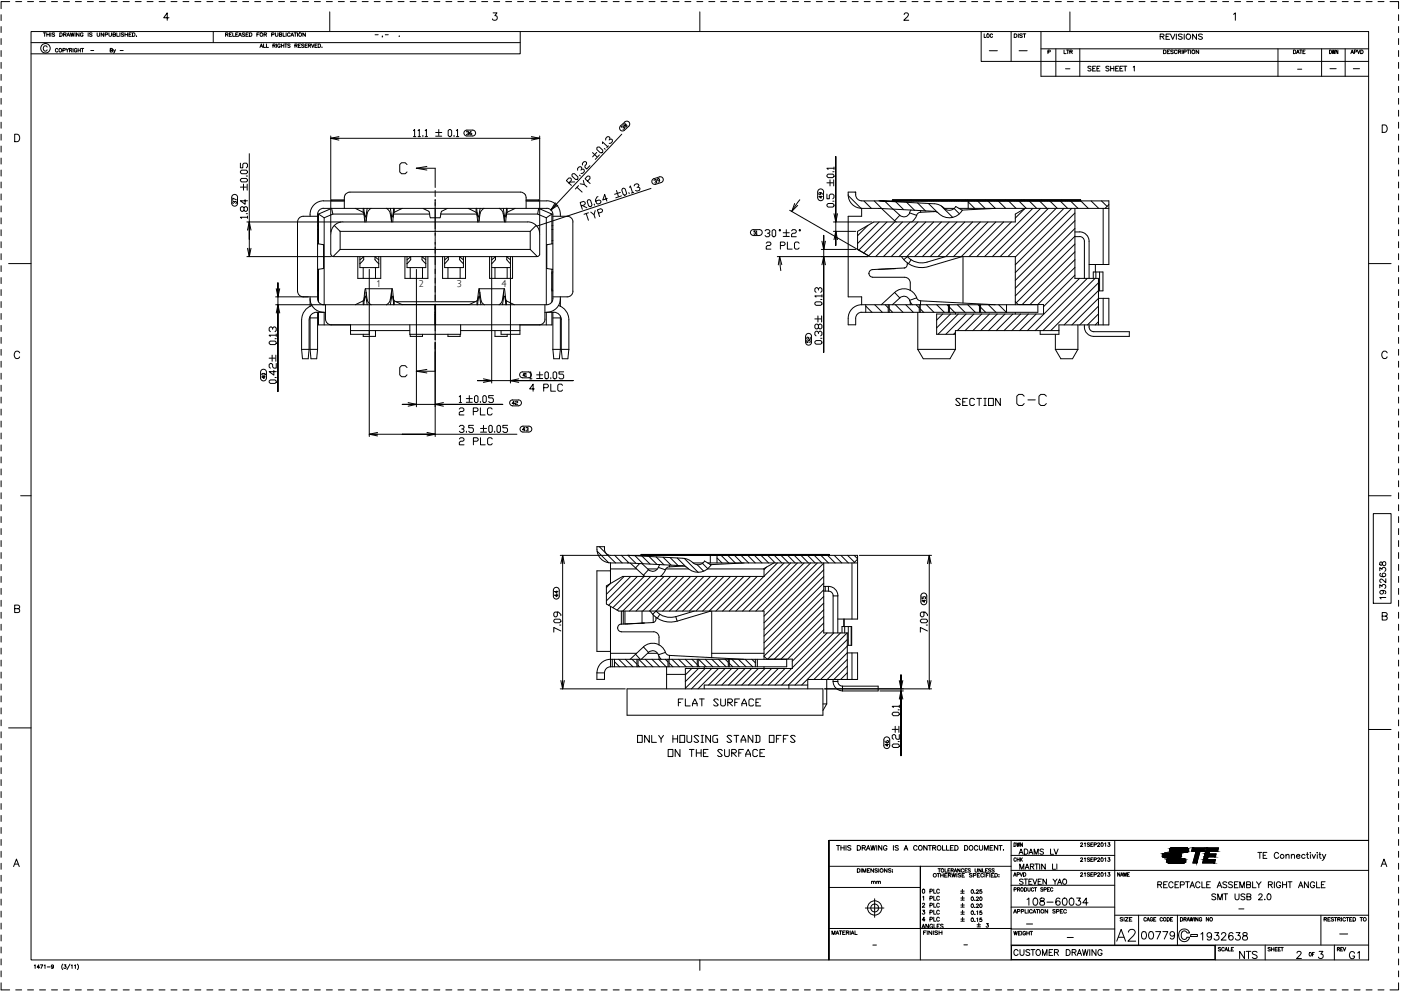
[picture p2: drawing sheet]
<svg xmlns="http://www.w3.org/2000/svg" width="594mm" height="420mm" viewBox="0 0 594 420" stroke-linecap="round" stroke-linejoin="round" font-family="sans-serif">
<defs><g id="words">
<g font-size="4.3">
<text x="160" y="121.7">1</text>
<text x="177.6" y="121.8">2</text>
<text x="193.9" y="121.7">3</text>
<text x="212.8" y="121.7">4</text>
</g>
</g></defs>
<g fill="none" stroke="#000" stroke-width=".42">
<path d="M.5 6.2v2.5M.5 11.3v2.5M.5 16.3v2.6M4.1 .7h-3.6v3M6.6 .7h2.6M11.7 .7h2.5M13.2 13.4h567.1v393.6h-567.1zM13.2 18.1h207.4M16.8 .7h2.5M18.4 13.9h1.1M18.9 13.9v1.5M19.9 14.6h1"/>
<path d="M19.9 13.9v1.5M20 20a.82 .82 0 0 0-1-.6 .82 .82 0 0 0-.6 .9v.5a.82 .82 0 0 0 .6 .9 .82 .82 0 0 0 1-.6M20.9 13.9v1.5M21.5 13.9v1.5M21.8 .7h2.6M23.2 14.1l-.4-.2-.7 .2 1 .8-.1 .5-.9-.2M25.4 13.9h.5a.77 .77 0 0 1 .5 .8 .77 .77 0 0 1-.5 .7h-.5zM26.9 .7h2.5M27 14.6h.9l.1-.5-1-.2v1.5M27.5 14.6l.5 .8M28.4 15.4l.6-1.5 .6 1.5M28.6 14.9h.7"/>
<path d="M29.8 13.9l.4 1.5 .4-1.5 .4 1.5 .4-1.5M31.8 13.9v1.5M32 .7h2.5M33.5 13.9v1.5l-1.1-1.5v1.5M35.2 14.3a.6 .6 0 0 0-.6-.4 .6 .6 0 0 0-.5 .6v.4a.57 .57 0 0 0 .5 .5 .57 .57 0 0 0 .6-.5h-.4M37 .7h2.6M37.4 13.9v1.5M39 14.1l-.9-.1-.1 .4 .9 .4 .1 .4h-1.1M41.2 13.9v1.1l.5 .4 .5-.4v-1.1M42.1 .7h2.5M43.9 13.9v1.5l-1-1.5v1.5M44.6 14.7l.9-.1 .2-.4-1.1-.3v1.5"/>
<path d="M46.2 13.9v1.1l.5 .4 .5-.2 .1-1.3M47.2 .7h2.5M47.9 14.6h.9l.2-.4-1.1-.3v1.5l1-.1 .1-.4-.4-.3M49.5 13.9v1.5h1M50.8 13.9v1.5M52.2 .7h2.6M52.5 14.1l-1-.1v.4l.8 .4 .2 .4h-1.1M53 14.6h1.1M53 13.9v1.5M54.1 13.9v1.5M54.7 14.6h.6M55.7 13.9h-1v1.5h1"/>
<path d="M56.2 13.9h.5a.78 .78 0 0 1 .6 .8 .78 .78 0 0 1-.6 .7h-.5zM57.3 .7h2.6M57.9 15.3h.1M62.4 .7h2.5M67.4 .7h2.6M71.7 7.5h-2.3l1.5-2v3.1M72.5 .7h2.6M77.6 .7h2.5M82.6 .7h2.6M87.7 .7h2.6M90.4 13.4v4.7M92.8 .7h2.5"/>
<path d="M95.6 14.6h.9l.2-.4-1.1-.3v1.5M96.1 14.6l.6 .8M97.2 14.6h.6M97.8 .7h2.6M98.2 13.9h-1v1.5h1M98.7 13.9v1.5h.9M99.9 14.6h.7M101 13.9h-1.1v1.5h1.1M101.2 15.4l.6-1.5 .6 1.5M101.4 14.9h.8M102.9 .7h2.6M103.8 14.1l-.4-.2-.7 .2 .9 .7v.6l-.9-.2"/>
<path d="M104.3 14.6h.6M105.3 13.9h-1v1.5h1M105.7 13.9h.6a.78 .78 0 0 1 .5 .8 .78 .78 0 0 1-.5 .7h-.6zM108 .7h2.5M108.9 14.6h.7M109.9 13.9h-1v1.5M110.4 19.6h.8M111.8 18.6v1.5h.8M112 14.6h.9l.1-.5-1-.2v1.5M112.5 14.6l.5 .8M113 18.6v1.5h.8M113.1 .7h2.5"/>
<path d="M115.2 14.7l.9-.1 .1-.4-1-.3v1.5M115.7 19.3h.9l.1-.5-1-.2v1.5M116.2 19.3l.5 .8M116.8 13.9v1.3l.4 .2 .6-.2 .1-1.3M117.2 18.6v1.5M118.1 .7h2.5M118.4 14.6h1v-.6l-1-.1v1.5h1l.1-.5-.4-.3M118.8 19a.57 .57 0 0 0-.6-.4 .57 .57 0 0 0-.5 .6v.4a.55 .55 0 0 0 .6 .5 .55 .55 0 0 0 .5-.5h-.4M119.3 18.6v1.5M119.3 19.3h1.1M120.1 13.9v1.5h.8M120.4 18.6v1.5"/>
<path d="M120.7 18.6h1M121.2 18.6v1.5M121.3 13.9v1.5M123 14.3a.6 .6 0 0 0-.6-.4 .6 .6 0 0 0-.5 .6v.4a.6 .6 0 0 0 .5 .5 .6 .6 0 0 0 .6-.3M123 18.8l-.9-.1v.4l.8 .4 .1 .4h-1M123.2 .7h2.5M123.3 15.4l.6-1.5 .6 1.5M123.6 14.9h.7M124.7 13.9h1.1M125.1 19.3h.8l.1-.5-.9-.2v1.5M125.2 13.9v1.5M125.6 19.3l.4 .8"/>
<path d="M126.2 13.9v1.5M126.5 19.3h.6M127.5 18.6h-1v1.5h1M128.3 .7h2.5M128.9 18.8h-1.1l.9 .7v.6l-.9-.2M129.4 19.3h.6M129.5 13.9v1.5l-1.1-1.5v1.5M130.3 18.6h-.9v1.5h.9M130.7 19.3h.9l.1-.5-1-.2v1.5M131.2 19.3l.5 .8M132 18.6l.6 1.5 .6-1.5M133.3 .7h2.5"/>
<path d="M133.6 19.3h.5M134.5 18.6h-.9v1.5h.9M134.9 18.6h.5a.78 .78 0 0 1 .6 .8 .78 .78 0 0 1-.6 .7h-.5zM136.5 20h.1M138.4 .7h2.5M139.8 5v8.4M143.5 .7h2.5M148.5 .7h2.5M153.6 .7h2.5M158.7 .7h2.5M159 14.7h1.4M162.2 15.4l-.1 .3"/>
<path d="M163.4 14.7h1.2M163.7 .7h2.6M168.8 .7h2.5M169.3 15.3h.1M173.9 .7h2.5M178.9 .7h2.6M184 .7h2.5M189.1 .7h2.5M194.1 .7h2.6M199.2 .7h2.5M204.3 .7h2.5M209.1 5.5h1.6l-.9 1.1a1.05 1.05 0 0 1 .8 1.7 1.05 1.05 0 0 1-1.8-.3"/>
<path d="M209.3 .7h2.6M214.4 .7h2.6M219.5 .7h2.5M220.6 13.4v9.4h-207.4M224.5 .7h2.6M229.6 .7h2.6M234.7 .7h2.5M239.7 .7h2.6M244.8 .7h2.6M249.9 .7h2.5M254.9 .7h2.6M260 .7h2.6"/>
<path d="M265.1 .7h2.5M270.2 .7h2.5M275.2 .7h2.5M280.3 .7h2.5M285.4 .7h2.5M290.4 .7h2.5M295.5 .7h2.5M296.8 5v8.4M300.6 .7h2.5M305.6 .7h2.5M310.7 .7h2.5M315.8 .7h2.5"/>
<path d="M320.8 .7h2.5M325.9 .7h2.5M331 .7h2.5M336 .7h2.6M341.1 .7h2.5M346.2 .7h2.5M351.2 .7h2.6M356.3 .7h2.5M361.4 .7h2.5M366.4 .7h2.6M371.5 .7h2.6M376.6 .7h2.5"/>
<path d="M381.6 .7h2.6M383.4 6.2l.3-.6 .9-.1 .5 .3 .1 .5-2 2.3h2.2M386.7 .7h2.6M391.8 .7h2.5M396.8 .7h2.6M401.9 .7h2.6M407 .7h2.5M412 .7h2.6M416.1 13.4v12.6h164.2M417.1 .7h2.5M417.3 14.4v1.5h.8M420.9 14.7a.52 .52 0 0 0-.6-.3 .52 .52 0 0 0-.4 .5 .61 .61 0 0 0 .1 .8 .61 .61 0 0 0 .8 0l.1-.2"/>
<path d="M422.2 .7h2.5M427.2 .7h2.6M428.8 13.4v12.6M430.1 14.4h.6a.79 .79 0 0 1 .5 .7 .79 .79 0 0 1-.5 .8h-.6zM431.8 14.4v1.5M432.3 .7h2.5M433.5 14.6h-1.2l.2 .3 .9 .4v.5l-1.1-.1M433.8 14.4h1.2M434.4 14.4v1.5M437.4 .7h2.5M441.4 13.4v18.9h138.9M442.5 .7h2.5"/>
<path d="M447.5 .7h2.5M452.6 .7h2.5M453.7 5v8.4M457.7 .7h2.5M462.7 .7h2.5M467.8 .7h2.5M472.9 .7h2.5M477.9 .7h2.5M483 .7h2.5M488.1 .7h2.5M492 15.5l1.4-.1 .2-.5-.2-.4-1.4-.1v2.3M492.8 15.5l.8 1.2"/>
<path d="M493.1 .7h2.6M494.5 15.5h.9M496 14.4h-1.5v2.3h1.5M496.3 14.4l1 2.3 .9-2.3M498.2 .7h2.5M498.8 14.4v2.3M501.3 14.7l-1.4-.2v.8l1.3 .5 .1 .5-.6 .4-1-.4M502.2 14.4v2.3M503.3 .7h2.5M507.4 14.4v2.3l-1.7-2.3v2.3M508.3 .7h2.6M509.9 14.7l-1.5-.2-.1 .7 1.4 .6 .2 .5-.6 .4-1.1-.4"/>
<path d="M513.4 .7h2.5M518.5 .7h2.5M523.1 6.1l.7-.6v3.1M523.5 .7h2.6M528.6 .7h2.6M533.7 .7h2.5M538.7 .7h2.6M543.8 .7h2.6M548.9 .7h2.5M553.9 .7h2.6M559 .7h2.6M564.1 .7h2.5"/>
<path d="M569.1 .7h2.6M574.2 .7h2.5M579.3 .7h2.5M584.3 .7h2.6M589.4 .7h3.6v3M593 6.2v2.5M593 11.3v2.5M593 16.3v2.6M.5 21.4v2.6M.5 26.5v2.5M.5 31.5v2.6M.5 36.6v2.6"/>
<path d="M24.6 20.9a.54 .54 0 0 0-.7-.4 .54 .54 0 0 0-.4 .6v.4a.55 .55 0 0 0 .4 .6 .55 .55 0 0 0 .7-.4M26.7 21.3h.8l.2-.5-1-.3v1.6M28 20.5l.5 .8v.8M29.1 20.5l-.6 .8M29.5 21.3l.9-.1v-.5l-.9-.2v1.6M30 21.3l.5 .8M31 20.5v1.6M32.6 20.9a.56 .56 0 0 0-.6-.4 .56 .56 0 0 0-.5 .6v.4a.55 .55 0 0 0 .5 .6 .55 .55 0 0 0 .6-.6h-.4M33.1 20.5v1.6M33.1 21.3h1M34.1 20.5v1.6M34.5 20.5h1"/>
<path d="M35 20.5v1.6M38.5 21.4h1.3M46.7 21.3l.9-.1 .2-.4-1.1-.3v1.6l1-.2 .1-.4-.4-.2M48.1 21l.5 1.1 .4-1.1M48.6 22.1l-.6 .5M50.9 21.4h1.3M110.2 20.1l.6-1.5 .6 1.5M419.5 21.5h3.4M432.1 21.5h3.5M441.4 20.7h138.9M444.4 22l.9-.1v-.6l-.9-.1v1.5M447.7 20.7v11.6"/>
<path d="M451.2 21.2v1.5h.9M451.8 29.2h1.9M452.2 21.2h1.1M452.8 21.2v1.5M453.6 21.9h1l.1-.4-1.1-.3v1.5M454.2 21.9l.5 .8M457.9 20.7v11.6M462.7 28.4l-1.2-.2-.1 .5 1 .5 .3 .6-.5 .3-.9-.3M463.3 29h.8M464.6 28.1h-1.3v2h1.3M465.2 29h.7M466.4 28.1h-1.2v2h1.2"/>
<path d="M470.3 28.4l-1.2-.2-.1 .5 1.1 .5 .2 .6-.5 .3-.9-.3M471 29h1.3M471 28.1v2M472.3 28.1v2M473.1 29h.7M474.3 28.1h-1.2v2h1.2M474.9 29h.8M476.2 28.1h-1.3v2h1.3M476.5 28.1h1.3M477.1 28.1v2M480.5 28.4l.5-.3v2M493.4 21.2h.5a.79 .79 0 0 1 .5 .8 .79 .79 0 0 1-.5 .7h-.5z"/>
<path d="M495 21.9h.6M496 21.2h-1v1.5h1M497.5 21.5l-1-.2v.5l.8 .3 .2 .4h-1.1M499.2 21.6a.61 .61 0 0 0-.7-.4 .61 .61 0 0 0-.5 .6v.4a.62 .62 0 0 0 .5 .5 .62 .62 0 0 0 .7-.3M499.7 21.9h.9l.1-.5-1-.2v1.5M500.2 21.9l.6 .8M501.3 21.2v1.5M501.9 22l1-.1 .1-.4-1.1-.3v1.5M503.4 21.2h1M503.9 21.2v1.5M504.9 21.2v1.5M508.3 21.2v1.5l-1.1-1.5v1.5"/>
<path d="M541.9 20.7v11.6M548.5 21.2h.5a.81 .81 0 0 1 .5 .8 .81 .81 0 0 1-.5 .7h-.5zM549.8 22.7l.6-1.5 .5 1.5M550 22.2h.7M550.2 29.3h1.8M551.1 21.2h1M551.6 21.2v1.5M552.5 21.9h.5M553.4 21.2h-.9v1.5h.9M560.4 20.7v11.6M563.8 21.2a.77 .77 0 0 1 .8 .8 .77 .77 0 0 1-.8 .7zM564 29.1h2.6"/>
<path d="M564.9 21.2l.3 1.5 .3-1.5 .3 1.5 .3-1.5M567.3 21.2v1.5l-.8-1.5v1.5M570.4 20.7v11.6M572.8 22.7l.6-1.5 .6 1.5M573 22.2h.7M573.9 29.1h2.6M574.3 22l.8-.1v-.6l-.8-.1v1.5M575.6 21.2l.5 1.5 .6-1.5M577 21.2h.5a.81 .81 0 0 1 .5 .8 .81 .81 0 0 1-.5 .7h-.5zM593 21.4v2.6M593 26.5v2.5M593 31.5v2.6"/>
<path d="M593 36.6v2.6M.5 41.7v2.5M.5 46.7v2.6M.5 51.8v2.6M.5 56.9v2.5M6.2 56.9h1.1a1.7 1.7 0 0 1 1.1 1.6 1.7 1.7 0 0 1-1.1 1.6h-1.1zM140.3 57.7v40.8M140.3 58.6h88.6M143.7 57.9l-3.4 .7 3.4 .8M175.3 55.4l.5-.5v3M175.3 57.9h1M177.3 55.4l.5-.5v3"/>
<path d="M177.3 57.9h1M179.3 57.4v.5M180.3 55.4l.5-.5v3M180.3 57.9h1M184.7 56.2h2.6M184.7 57.7h2.6M186.1 54.9v2.5M190.5 54.9h.5l.5 .5v2l-.5 .5h-.5l-.5-.5v-2zM192.5 57.4v.5M193.5 55.4l.5-.5v3M193.5 57.9h1M197.8 55.9l.7-.2 .2 .5-.5 .2"/>
<path d="M198.5 56.4v.8l-.7-.3M199.9 55.7l-.7 .5v.7h.9l-.2-.5h-.7M200.4 55.2h-2.4a1.25 1.25 0 0 0-1.3 1.2 1.25 1.25 0 0 0 1.3 1.3h2.4M200.4 55.2a1.25 1.25 0 0 1 1.3 1.2 1.25 1.25 0 0 1-1.3 1.3M225.3 57.9l3.6 .7-3.6 .8M228.9 57.7v40.8M258.3 59.4l.3-.4v-.7l-1.1-.3-.7 .7v.7M258.6 59h.7l.4 .3v.7l-.7 .7-.7 .1M263.1 53.4a1.25 1.25 0 0 0-.1 1.7 1.25 1.25 0 0 0 1.8 .1M263.5 54l.4-.6 .4 .2-.1 .5M263.7 56.9l-30.1 32.1 2.4-2.5M264.3 53.9l.5 .2v.4l-.6 .3"/>
<path d="M265 51.7a1.25 1.25 0 0 1 1.7 .1 1.25 1.25 0 0 1-.1 1.7l-1.8 1.7M265 51.7l-1.9 1.7M265.3 53l.6 .2-.4 .7-.5-.3 .4-.9-.5-.2-.4 .6 .5 .2M586.1 53h1.1a1.69 1.69 0 0 1 1.1 1.5 1.69 1.69 0 0 1-1.1 1.6h-1.1zM593 41.7v2.5M593 46.7v2.6M593 51.8v2.6M593 56.9v2.5M.5 61.9v2.6M.5 67v2.6M.5 72.1v2.5M.5 77.2v2.5"/>
<path d="M101.9 69.2v2h1.1v-1.6l.5-.4h.9l.5 .4v1.1l-.5 .5M101.9 79.3h2.6M102.4 75.6h2l.5 .6v.4l-.5 .5h-2l-.5-.5v-.4zM102.4 72.1h2l.5 .5v.6l-.5 .5h-2l-.5-.5v-.6zM103.3 78.1v2.5M104.4 74.6h.5M104.8 78.1v2.5M105.7 65.2v36.2v-7.3v3.5M172.6 69.8l-.8-.8h-1.5l-.8 .8v3.1l.8 .8h1.5l.8-.8M176.5 71.3h8v8.2M181 70.6l-4.5 .7 4.5 .8M241.2 77.6l1.1-1.1-.1-.7-.3-.4-.7 .1-1 1.1 2.1 2"/>
<path d="M242.5 74l1.1-.4 1.4 1.4 .1 .7-.4 .4h-.7l-1.4-1.4zM243.7 77.1l-2.1 .1M244.6 79.4l2.2 2M245.3 78.7l-1.3 1.4M245.7 74.3l.4 .3M246 77.9l1.8 .3 1.1 1M246.3 72.1l.4-1.1-.4-.3h-.7l-.7 .8v.7M246.7 71.8l.7-.1 .4 1.1-.7 .7h-.7M247 70v-.7l.6-.8 1.1 .4v.7l-.7 .7 .1 .7 .7 .7 1.3-1.5M247.4 76.5l.4 1.7M249.1 76.8l1.1-1.1-.1-.7-.3-.4-.7 .1-1 1.1 2.1 2M251.2 64.7l1.9 1.8"/>
<path d="M253 64.6l-1.7 1.9M253.4 62.4l.7-.1 1.5 1.4v.7l-.3 .4h-.7l-1.5-1.4v-.7zM254.2 65.7l-1.8 1.9M255.5 60.9v-.7l2.1 2M256.2 62.9l.4 .4M258 61.8l-.7 .8M264 79.9l.5-.1 .6 .3 .6 1.9-.3 .6-.5 .2-.6-.3-.6-1.9zM267 79.5l.3-.7 .9 2.9M268.9 78.8l.3-.6 .9-.3 .7 .3 .1 .5-.8 .8M270.6 79.3l.8 .8-.3 .6-1 .3-.6-.3M276.1 79.9l-48.5 16M277.3 76.5l.6-.4 .3 .1-.3 .7"/>
<path d="M278.1 76.8l.3 .2v.5h-.7M279.6 75l-2.3 .8a1.25 1.25 0 0 0-.8 1.5 1.25 1.25 0 0 0 1.5 .8M279.6 75a1.25 1.25 0 0 1 1.6 .8 1.25 1.25 0 0 1-.8 1.6l-2.4 .7M279.7 76.3l-.7 .2-.4-.4 .6-.5 .3 .2 .2 .7-.5 .7M350.6 77.5h2.6M351.2 73.8h1.9l.6 .5v.5l-.6 .5h-1.9l-.6-.5v-.5zM352 76.2v2.6M353.1 72.8h.6M353.5 76.2v2.6M353.7 71.3h-3.1l.6 .5M353.7 70.8v1M593 61.9v2.6"/>
<path d="M593 67v2.6M593 72.1v2.5M593 77.2v2.5M.5 82.2v2.6M.5 87.3v2.5M.5 92.4v2.5M.5 97.4v2.5M98.8 82.7l.7-.3 1 .5 .3 3.3a1.25 1.25 0 0 1-1.3 1.2 1.25 1.25 0 0 1-1.2-1.2v-2.5zM99.5 85.9l-.5-.5-.3 .2 .3 .7M99.5 85.6l.2-.2 .5 .2-.2 .7M100.2 84.7l-1.5-.7v1M103.5 88.1l.4-.5 1 .5v1l-.5 .5h-.5l-.4-.5v-1l-.5-.5-1.1 .5v1l.5 .5h.6l.5-.5"/>
<path d="M103.9 84.6v2l-2-1.5h3M104.4 90.6h.5M104.7 94.1h39.9M104.9 92.1h-3l.5 .5M104.9 97.6l.8-3.5 .7 3.5M104.9 91.6v1M134.7 91.7l-6.7 .1-1.3 .8-.5 1.5v29.4l.5 1.5 .8 .6 1.1 .3M134.7 97.3h.3M134.7 95.7h.3M135 90.8v12.6M135 90.8l5.6-2.4 .5 2.4M135 90.8l2.5 1.5"/>
<path d="M137.5 92.3v36.9M140.3 99.2v8.5l.4 .9 .6 .2h86.5l.9-.5 .2-.6v-8.5M141.1 90.8l-3.6 1.5M141.1 90.8h13.2M141.7 95.6l2.5 2.5M144.2 98.1h80.6M144.2 98.1v7.6M145.4 94.1h78.3M145.4 94.1a5.1 5.1 0 0 0-5.1 5.1M146 85.2l-8.8-.1a5.8 5.8 0 0 0-5.7 6.6M146 88.4v-4.6a2.39 2.39 0 0 1 2.4-2.4h72.3a2.39 2.39 0 0 1 2.4 2.4v4.6M146 84.8h-5.4v.4"/>
<path d="M150.7 88.4l3.3 1.6M154 90l.4 1.3M154 88.4v1.6M154.3 88.3l.1 2M154.4 91.3l.3 2.8M154.4 90.3l.5 1.6 .3-.6M154.4 90.3v1M155.2 91.3v2.3M155.2 93.6v.5M155.7 88.4l-.5 2.9M157.4 88.3l-1.5 1.5-.7 3.8M163.8 88.3l1.5 1.5 .7 3.8"/>
<path d="M165.5 88.4l.5 2.9M166 91.3v2.3M166 93.6v.5M166.8 90.3l-.5 1.6-.3-.6M166.8 91.3l-.3 2.8M166.9 90.8h15.3M166.9 88.3l-.1 2M167.2 90l-.4 1.3v-1M167.2 88.4v1.6M170.6 88.4l-3.4 1.6M179.4 88.4l2.5 1.3 .6 2.6h4.1l.6-2.6 2.5-1.3M184.5 80.8v2.5"/>
<path d="M184.5 84.6v16.2M186.9 90.8h15.3M198.5 88.4l3.4 1.6M201.9 90l.4 1.3M201.9 88.4v1.6M202.1 88.3l.2 2M202.3 91.3l.3 2.8M202.3 90.3l.4 1.6 .4-.6M202.3 90.3v1M203.1 93.6l-.1 .5M203.6 88.4l-.5 5.2M205.2 88.3l-1.4 1.5-.7 3.8"/>
<path d="M211.7 88.3a3.1 3.1 0 0 1 1.7 2.2l.5 3.1M213.4 88.4l.5 2.9M213.9 91.3v2.3M213.9 93.6v.5M214.6 92l-.2 2.1M214.7 90.3l-.5 1.6-.3-.6M214.7 90.3v1M214.7 91.3v.7M214.8 90.8h13.2M214.8 88.3l-.1 2M215.1 90l-.4 1.3M215.1 88.4v1.6"/>
<path d="M218.4 88.4l-3.3 1.6M223.1 85.2l8.8-.1a5.8 5.8 0 0 1 5.7 6.6M223.1 84.8h5.3v.4M223.8 94.1a5.1 5.1 0 0 1 5.1 5.1M224.8 98.1v7.6M227.3 95.6l-2.5 2.5M231.6 92.3v36.9M234 90.8l-5.6-2.4-.4 2.4 3.6 1.5M234 97.3h.4M234 90.8l-2.4 1.5M234 95.7h.4M234 90.8v12.6"/>
<path d="M234.4 91.7l6.7 .1 1.3 .8 .6 1.5M235.5 86l-1.9 3 3-2M242.9 94.1v29.4M246.5 87.3l1.4-.5 .3-.6-.2-.5-.6-.3-1.4 .5 .9 2.8M246.9 87.1l1.9 1M248.6 90.6l.9 2.8M249.3 84.8l.5-.2 .6 .3 .6 1.9-.3 .7-.5 .1-.6-.3-.6-1.9zM249.5 90.2l-1.9 .6M250.5 89.9l1.4 1.1 .4 1.5M252 86.5l.1 .5M252.4 89.3l-.5 1.7M253.6 83.4l-.5 .1-.6 1.3 .4 1.4 .7 .3 .9-.3 .3-.6-.1-.5-.7-.3-1.4 .5"/>
<path d="M253.8 90.4l1.4-.5 .3-.6-.1-.5-.7-.3-1.4 .5 1 2.8M257.5 84.2l-1.9 .6 .8-2.4 .9 2.9M261.4 80.8l.8 2.4M263.1 81.6l-2.5 .8M263.5 83.1l-2.4 .8M266.7 81.7l.1 .4M268.7 81.5l-.9 .3M319.4 97.4l2.6-.1a1.25 1.25 0 0 1 1.2 1.3 1.25 1.25 0 0 1-1.2 1.2l-2.6 .1M319.5 97.3a1.25 1.25 0 0 0-1.3 1.3 1.25 1.25 0 0 0 1.3 1.2M320.3 97.9h-.6v.4l.6 .3-.1 .8-.5-.3M320.7 98.1l.1-.2v1.5M320.7 99.4h.3"/>
<path d="M324.4 97.9l.5-.5h1l.5 .5v.5l-.5 .5h-.5M325.9 98.9l.5 .5v.5l-.5 .5h-1l-.5-.5M327.4 97.9l.5-.5h.5l.5 .5v2l-.5 .5h-.5l-.5-.5zM332.1 98.7h2.6M333.4 97.4v2.5M334.9 89.2l33.4 19.2M335.7 97.9l.4-.5h1l.6 .5v.5l-.6 .5h-1l-.4 .5v1h2M337 86.3l-1.3 3.3 2.5-2.5M339.1 84.7l-3.3 4.9M346.7 81.4l.1 2.4a1.25 1.25 0 0 0 1.2 1.3 1.25 1.25 0 0 0 1.2-1.3M346.8 81.3a1.25 1.25 0 0 1 1.2-1.2 1.25 1.25 0 0 1 1.2 1.2M348 81.7v.7h-.8l.3-.7h.7l.5 .7"/>
<path d="M348.2 83.1v.9l-1-.7h1.5M349.2 81.4v2.5M350.6 82.3v2h1.1v-1.5l.5-.5h.9l.6 .5v1l-.6 .5M351.2 86.3h1.9l.6 .5v.5l-.6 .5h-1.9l-.6-.5v-.5zM353.1 85.3h.6M353.4 94.1h16.4M353.4 98.1h9.5M353.7 90.6l.7 3.5 .7-3.5M354.4 90.6v3.5v-27.8v37.8v-6v3.5M359.7 82.9l5.4 5.5M362.6 81.4l.2 .3M365.4 88.4v3.3h-5.7v34.2h5.7v3.3"/>
<path d="M365.4 88.4h7.3M366.3 85.2l3.2 3.2M368 95.5l-4.4 4.4M370.7 85.2l3.2 3.2M372.7 85.2l-7.3-.1a2.82 2.82 0 0 1-2.6-3.7h-3.1a5.9 5.9 0 0 0 5.7 6.9M372.7 85.1h.2M372.7 88.4h.1M372.7 88.4l23.3 1.1 2 1M372.8 94.1l-9.2 9.2M373.8 88.4l5.5 5.2 2.2-2.3M375.2 85.3l3.4 3.3M376.1 94.1l-11.9 11.9"/>
<path d="M378.4 84.8h79.8v.4h-79.8zM378.5 84.8h-.1M378.8 88.7l2.7 2.6M378.9 84.8l-.4 .4M379.4 94.1l-13.2 13.1M379.4 84.8l-.4 .4M379.4 93.6l.7 .5M379.8 85.5l3.4 3.4M379.8 84.8l-.4 .4M380.3 84.8l-.4 .4M380.7 84.8l-.4 .4M381.2 84.8l-.4 .4"/>
<path d="M381.6 84.8l-.4 .4M382.1 84.8l-.4 .4M382.5 84.8l-.4 .4M382.7 94.1l-14.4 14.4M382.9 84.8l-.3 .4M383.4 84.8l-.4 .4M383.9 84.8l-.4 .4M384.3 84.8l-.4 .4M384.4 85.8l3.4 3.4M384.8 84.8l-.5 .4M385.2 84.8l-.4 .4M385.7 84.8l-.4 .4"/>
<path d="M385.7 90.2a2.56 2.56 0 0 1-4.1 1.1M386 94.1l-14.7 14.7M386.1 84.8l-.4 .4M386.3 89l-.6 1.2 3 1.1M386.5 84.8l-.3 .4M387 84.8l-.4 .4M387.4 84.8l-.3 .4M387.9 84.8l-.4 .4M388.3 84.8l-.4 .4M388.7 91.3l-.8 1.6-1.4 1.2M388.8 84.8l-.4 .4M389.1 86l3.3 3.4"/>
<path d="M389.3 84.8l-.5 .4M389.3 94.1l-14.7 14.7M389.7 84.8l-.4 .4M390.1 84.8l-.4 .4M390.4 89.3v.7M390.4 90l-.9 .2-.8 1M390.6 84.8l-.4 .4M391 84.8l-.3 .4M391.5 84.8l-.4 .4M391.9 84.8l-.4 .4M392.4 84.8l-.4 .4M392.6 94.1l-14.7 14.7"/>
<path d="M392.8 84.8l-.4 .4M393.3 84.8l-.4 .4M393.7 86.3l3.9 3.8M393.7 84.8l-.4 .4M394.2 84.8l-.4 .4M394.6 84.8l-.4 .4M395.1 84.8l-.4 .4M395.5 84.8l-.4 .4M395.9 94.1l-14.7 14.7M395.9 84.8l-.3 .4M396.4 84.8l-.4 .4M396.6 89.7l-6.2 .3"/>
<path d="M396.8 84.8l-.3 .4M397.3 84.8l-.4 .4M397.8 84.8l-.5 .4M398 90.5a6.4 6.4 0 0 0 10.1-1.3l-2.8-1.6a3.3 3.3 0 0 1-5.5 .2l-3-1.4-23.9-1.2h97.3v26.9h-8.4M398.2 84.8l-.4 .4M398.7 84.8l-.5 .4M399.1 84.8l-.4 .4M399.2 87.4l4.8 4.8M399.2 94.1l-14.7 14.7M399.5 84.8l-.3 .4M400 84.8l-.4 .4M400.4 88.4h4.2"/>
<path d="M400.4 84.8l-.4 .4M400.9 84.8l-.4 .4M401.3 84.8l-.4 .4M401.8 84.8l-.4 .4M402.2 84.8l-.4 .4M402.5 94.1l-14.7 14.7M402.7 84.8l-.4 .4M403.1 84.8l-.4 .4M403.6 84.8l-.4 .4M404 84.8l-.4 .4M404.5 84.8l-.4 .4M404.6 88.4l2.2 2.2"/>
<path d="M404.9 84.8l-.4 .4M405.4 84.8l-.4 .4M405.8 94.1l-14.7 14.7M405.8 84.8l-.4 .4M406.3 84.8l-.5 .4M406.7 88.4h63.5M406.7 84.8l-.4 .4M407.2 84.8l-.5 .4M407.6 84.8l-.4 .4M408.1 84.8l-.4 .4M408.5 84.8l-.4 .4M408.9 84.8l-.3 .4"/>
<path d="M409.1 94.1l-14.7 14.7M409.4 84.8l-.4 .4M409.8 84.8l-.4 .4M410.3 84.8l-.4 .4M410.5 85.6l2.8 2.8M410.5 85.2v3.2M410.8 84.8l-.5 .4M411.2 84.8l-.4 .4M411.7 84.8l-.5 .4M412.1 84.8l-.4 .4M412.4 94.1l-14.7 14.7M412.5 84.8l-.4 .4"/>
<path d="M413 84.8l-.4 .4M413.4 84.8l-.4 .4M413.9 84.8l-.4 .4M414.3 84.8l-.4 .4M414.5 85.2l3.2 3.2M414.8 84.8l-.4 .4M415.2 84.8l-.4 .4M415.7 94.1l-14.7 14.7M415.7 84.8l-.5 .4M416.1 84.8l-.4 .4M416.6 84.8l-.4 .4M417 84.8l-.4 .4"/>
<path d="M417.4 84.8l-.3 .4M417.9 84.8l-.4 .4M418.3 84.8l-.3 .4M418.8 84.8l-.4 .4M419 94.1l-14.7 14.7M419.3 84.8l-.4 .4 3.2 3.2-14 .7M419.7 84.8l-.4 .4M420.2 84.8l-.5 .4M420.6 84.8l-.4 .4M421 84.8l-.4 .4M421.5 84.8l-.4 .4M421.9 84.8l-.3 .4"/>
<path d="M422.3 94.1l-14.7 14.7M422.4 84.8l-.4 .4M422.8 84.8l-.4 .4M423.3 84.8l-.4 .4M423.7 84.8l-.5 .4 3.3 3.2M424.2 84.8l-.4 .4M424.6 84.8l-.4 .4M425.1 84.8l-.4 .4M425.5 84.8l-.4 .4M425.6 94.1l-14.7 14.7M426 84.8l-.4 .4M426.4 84.8l-.4 .4"/>
<path d="M426.8 84.8l-.3 .4M427.3 84.8l-.4 .4M427.7 85.2l3.1 3.2M427.8 84.8l-.4 .4M428.2 84.8l-.4 .4M428.7 84.8l-.5 .4M428.9 94.1l-14.7 14.7M429.1 84.8l-.4 .4M429.6 84.8l-.5 .4M430 84.8l-.4 .4M430.4 84.8l-.3 .4M430.9 84.8l-.4 .4"/>
<path d="M431.3 84.8l-.3 .4M431.8 84.8l-.4 .4M432 85.2l3.2 3.2M432.2 84.8l-.4 .4M432.7 84.8l-.4 .4M433.2 84.8l-.5 .4M433.6 84.8l-.4 .4M434 84.8l-.4 .4M434.5 84.8l-.4 .4M434.6 88.4l-4.1 4.1M434.7 88.4l-4.2 2.4v3.3h-60l-6.9 4v7.6l5.3 3.1h61.6v20.4M434.9 84.8l-.4 .4"/>
<path d="M435.4 84.8l-.4 .4M435.8 84.8l-.4 .4M436.3 84.8l-.4 .4M436.4 85.2l3.2 3.2M436.7 84.8l-.4 .4M437.2 84.8l-.4 .4M437.6 84.8l-.4 .4M437.9 88.4l-20.4 20.4M438.1 84.8l-.4 .4M438.5 84.8l-.4 .4M439 84.8l-.4 .4M439.4 84.8l-.4 .4"/>
<path d="M439.8 84.8l-.3 .4M440.3 84.8l-.4 .4M440.7 84.8l-.3 .4M441.2 84.8l-.4 .4 3.2 3.2M441.2 88.4l-20.4 20.4M441.7 84.8l-.5 .4M442.1 84.8l-.4 .4M442.6 84.8l-.5 .4M443 84.8l-.4 .4M443.4 84.8l-.4 .4M443.9 84.8l-.4 .4M444.3 84.8l-.3 .4"/>
<path d="M444.5 88.4l-20.4 20.4M444.8 84.8l-.4 .4M445.1 85.2l3.3 3.2M445.2 84.8l-.4 .4M445.7 84.8l-.4 .4M446.1 84.8l-.4 .4M446.6 84.8l-.4 .4M447 84.8l-.4 .4M447.5 84.8l-.4 .4M447.8 88.4l-20.4 20.4M447.9 84.8l-.4 .4M448.4 84.8l-.4 .4"/>
<path d="M448.8 84.8l-.4 .4M449.2 84.8l-.3 .4M449.5 85.2l3.2 3.2M449.7 84.8l-.4 .4M450.2 84.8l-.5 .4M450.6 84.8l-.4 .4M451.1 84.8l-.5 .4M451.1 88.4l-20.6 20.6M451.5 84.8l-.4 .4M452 84.8l-.4 .4M452.4 84.8l-.4 .4M452.8 84.8l-.3 .4"/>
<path d="M453.3 84.8l-.4 .4M453.7 84.8l-.4 .4M453.9 85.2l3.2 3.2M454.2 84.8l-.4 .4M454.4 88.4l-23.9 23.9M454.6 84.8l-.4 .4M455.1 84.8l-.4 .4M455.5 84.8l-.4 .4M455.8 90.3l-25.3 25.3M455.8 93.6l-25.3 25.3M455.8 96.9l-25.3 25.3M455.8 88.4v29.6h10v19.8"/>
<path d="M455.8 98.3h2M456 84.8l-.4 .4M456.4 84.8l-.4 .4M456.9 84.8l-.4 .4M457.3 84.8l-.4 .4M457.8 84.8l-.4 .4M457.8 98.3a4 4 0 0 1 4 4v15.7M457.8 85.2l.4-.4v.4M458.3 85.2l3.2 3.2M462.7 85.2l3.2 3.2M467.1 85.2l2.3 2.3M467.8 88.4v23.7"/>
<path d="M470.2 86.7l-1.6 1.7M593 82.2v2.6M593 87.3v2.5M593 92.4v2.5M593 97.4v2.5M.5 102.5v2.5M.5 107.6v2.5M.5 112.6v2.5M.5 117.7v2.5M3.6 111.8h9.6M104.7 108.8h35.8M104.9 105.3l.8 3.5 .7-3.5"/>
<path d="M105.7 101.4v7.4M134.7 115.3h.3v8h-.3M134.7 102.1h.3M134.7 114.2h.1M134.7 103.3h.1M134.7 103.3l2.5 .5v10l-2.5 .4M135 115.9l.1 .1M135 114.2v13.8M144.2 105.7h80.6M144.2 105.7l-3 3.1M151.7 108.8v9.2h9.8v-9.2M152.6 110.2l1.6-1.4v1.3l-1.6 1.7"/>
<path d="M152.6 108.8v4.7h8v-4.7M154 113.5v4.5M156.6 114.2v70.9M159.2 113.5v4.5M160.6 110.2l-1.6-1.4v1.3l1.6 1.7M171.7 108.8v9.2h9.7v-9.2M172.6 110.2l1.6-1.4v1.3l-1.6 1.7M172.6 108.8v4.7h8v-4.7M173.9 113.5v4.5M176.6 114.2v58.3M179.2 113.5v4.5M180.6 110.2l-1.7-1.4v1.3l1.7 1.7"/>
<path d="M184.5 101.1v26.6M187.7 108.8v9.2h9.7v-9.2M188.6 110.2l1.5-1.4v1.3l-1.5 1.7M188.6 108.8v4.7h7.9v-4.7M189.9 113.5v4.5M195.1 113.5v4.5M196.5 110.2l-1.6-1.4v1.3l1.6 1.7M207.6 108.8v9.2h9.7v-9.2M208.5 110.2l1.6-1.4v1.3l-1.6 1.7M208.5 108.8v4.7h8v-4.7M208.5 113.8v48.6M209.9 113.5v4.5"/>
<path d="M215.1 113.5v4.5M216.5 110.2l-1.6-1.4v1.3l1.6 1.7M216.5 113.8v48.6M224.8 105.7l3.1 3.1M234 102.1h.4M234 114.2v13.8M234.1 115.3h.3M234.1 115.9v.1M234.4 103.3l-2.5 .5v10l2.5 .4M324.9 103.1l.5-.5h1l.5 .5-.5 1h-1l-.5 .5v1h2M329.6 108.8h38.5M330.6 108.8l.5 5.9"/>
<path d="M330.9 104.1h1.5l.5-.5v-.5l-.5-.5h-1.5v3M331.5 112.2l-.9-3.4-.6 3.5M332.1 100.2h2.6M333.9 102.6v3h2M338.9 103.1l-.5-.5h-1l-.5 .5v2l.5 .5h1l.5-.5M348.3 105.7h14.6M348.5 112.3l.8-3.5 .7 3.5M348.5 102.3l.8 3.4 .7-3.4M349.3 102.3v3.4v-5.9v49.6v-40.6v3.5M353.7 101.6l.7-3.5 .7 3.5M368.4 115.9v.1M368.5 115.9l.6 1.3 1 .3 13.5 .1"/>
<path d="M378.8 113.9h.9l-7.3 .3M382.3 108.8a10.1 10.1 0 0 0 11.4 4.2M383.5 113.6l-13.5 .7-1.2 .7-.3 .9M383.5 113.6h-.1M383.6 117.6l1.1 .2 1.1 1.1 .2 4.3M384.7 111.4a1.78 1.78 0 0 1-1.2 2.2M386.3 110.2l-1.1 1.6M401 108.8l-7.9 2.3a8.1 8.1 0 0 1-8.3-2.3l-1.6 1.3M408 108.8l-14.3 4.2M408.3 108.8v19.7M455.8 100.2l-25.3 25.3M455.8 103.5l-24.8 24.9"/>
<path d="M455.8 106.8l-22.4 22.3M455.8 110.1l-19 19M455.8 113.4l-15.7 15.7M455.8 116.7l-13.3 13.3M455.8 100.3h2M457.8 118l-22.1 22.2M457.8 100.3l1.4 .6 .6 1.4v15.7M461.1 118l-22.1 22.2M463.6 118v-2.7h4.1v8h-1.9M464.4 118l-22.1 22.2M464.5 112.1v3.2M464.7 115.3v2.7"/>
<path d="M465.8 119.9l-20.2 20.3M466.3 115.3v8M580.3 111.8h9.6M593 102.5v2.5M593 107.6v2.5M593 112.6v2.5M593 117.7v2.5M.5 122.8v2.5M.5 127.8v2.6M.5 132.9v2.5M.5 138v2.5M115.6 139.6v-.5l-.5-.5h-.5l-.5 .5v1l.5 .5"/>
<path d="M115.6 139.1l.5-.5h.5l.5 .5v1l-.5 .5M116.9 129.2l115.6-.1 1.4-.9 .5-1.5v-35.8l-.2-1.2-1.2-1.1-1.1-.2-94.7-.1-1.1 .3-1.2 1.1-.2 1.2v35.7l.2 1.2 .7 .8 1.6 .6M116.9 125.9h17.8M117.1 122.4l.8 3.5 .7-3.5M117.1 132.7l.8-3.5 .7 3.5M117.9 122.4v3.5v-6v46.1v-36.8v3.5M127.9 135.6v12.5M131.1 135.6v12.5M131.5 126.6a5.7 5.7 0 0 0 5.7 5.8M131.5 125.9v4M131.5 134.2v13.9M131.5 134.8h3.2"/>
<path d="M132.3 129.5a6.4 6.4 0 0 0-4.4 6.1M134.7 132.4v15.7M135 122.6v.1M137.5 132.4v5.4M138 132.4h-3.7a3.2 3.2 0 0 0-3.2 3.2M138 129.2v6.1M138 135.3l.3 1.1 .6 .8 1.5 .5M148.6 137.7v4h8M154 127.6v1.6M154 127.6l-3.3 1.6M154.4 127.3l-.1 1.9M154.4 126.3l-.4 1.3"/>
<path d="M154.4 126.3v1M154.9 122.4l-.5 3.9M154.9 122.4l.3 1.6M154.9 122.4h11.4M155.2 126.3l-.3-.7-.5 1.7M155.2 124l.7 3.8 1.5 1.4M155.2 124v2.3M155.2 126.3l.5 2.9M166 126.3l.3-.7 .5 1.7M166 124l-.7 3.8-1.5 1.4M166 124v2.3M166 126.3l-.5 2.9"/>
<path d="M166.3 122.4l.5 3.9M166.3 122.4l-.3 1.6M166.8 127.3l.1 1.9M166.8 127.3v-1l.4 1.3M167.2 127.6v1.6M167.2 127.6l3.4 1.6M168 127.9h33.5M170.4 129.1h28.5M173.8 137.7v4h21.5v-4M184.4 129.2v8.5l-49.4 .1v-5.4M184.4 133.1h.3M184.4 132.4h.3"/>
<path d="M184.5 128.9v15.3M184.7 129.2v8.5l49.3 .1v-5.4M202.3 127.6v1.6M202.3 127.6l-3.4 1.6M202.6 127.3l-.1 1.9M202.6 126.3l-.3 1.3M202.6 126.3v1M203.2 122.4l-.5 3.9M203.2 122.4l.3 1.6M203.2 122.4h10.6M203.5 126.3l-.3-.7-.6 1.7M203.5 124l.5 3.6 1.4 1.6"/>
<path d="M203.5 126.3l.4 2.9M203.5 124v2.3M213.5 126.3l.3-.7 .5 1.7M213.5 124l-.6 3.6-1.3 1.6M213.5 124v2.3M213.5 126.3l-.4 2.9M213.8 122.4l.5 3.2M213.8 122.4l-.3 1.6M214.3 125.5l.1 .8M214.3 127.3l.2 1.9M214.3 126.3l.4 1.3M214.3 126.3v1"/>
<path d="M214.7 127.6l3.4 1.6M214.7 127.6v1.6M220.5 137.7v4h-8v-1.5M231.1 132.4h3.7a3.2 3.2 0 0 1 3.2 3.2v12.5M231.1 129.2v6.1M231.1 135.3l-.2 1.1-.7 .8-1.5 .5M231.6 132.4v5.4M234 122.6l.1 .1M234.1 123.3h.3M234.4 134.8h3.2M234.4 132.4v15.7M236.8 129.5a6.4 6.4 0 0 1 4.4 6.1v12.5"/>
<path d="M237.6 126.6a5.7 5.7 0 0 1-5.7 5.8M237.6 125.9v4M237.6 134.2v13.9M243 123.5l-.6 1.5-1.3 .8-6.7 .1M345.5 128.4l.5-.4h2l.5 .4v.5l-.5 .6h-2l-.5-.6zM345.5 135.2h2.6M346.8 133.9v2.6M347 137.9l.6-.5h.4l.5 .5v1l-.5 .5h-.4l-.6-.5v-1l-.5-.5h-.5l-.5 .5v1l.5 .5h.5l.5-.5M347 123v-.5l-.5-.5h-.5l-.5 .5v.9l.5 .6M347 122.5l.6-.5h.4l.5 .5v.9l-.5 .6M348 127h.5M348.4 133.9v2.6"/>
<path d="M348.5 125.5h-3l.5 .4M348.5 125v.9M361.3 130.9l2.3-1.4 1.8-.3h74.7v3.2h-74.7l-1.1 .2-.9 .7a5.2 5.2 0 0 0-.6 4.4h-3.1a7.5 7.5 0 0 1 1.6-6.8zM367.1 129.8l2.6 2.6M367.1 129.2v3.2M370.9 129.2l3.2 3.2M373.7 129.2l5.6-5.2 2.2 2.3-3.1 2.9M375.3 129.2l1.3 1.3M376.6 129.2v3.2M377.1 130.9l1.4 1.5M377.1 129.2v3.2M379.4 124a5.7 5.7 0 0 1 9.3 2.3"/>
<path d="M379.7 129.2l3.2 3.2M381.6 126.3a2.56 2.56 0 0 1 4.1 1M384.1 129.2l3.2 3.2M386 127.9v1.3M388.5 129.2l1.3 1.4M388.7 126.3l.5 .7 1.2 .5M388.7 126.3l-3 1 1.2 1.9M389.2 132.4v15.7M389.8 129.2v3.2M390.2 131l1.5 1.4M390.2 129.2v3.2M390.4 127.6l-.1 1.6"/>
<path d="M390.4 127.6l31.6 1.6M392.9 129.2l3.1 3.2M397.2 129.2l3.2 3.2M399.8 133.1l-2.6 2.6M401.6 129.2l.6 .6M402.2 129.2v3.2M402.6 130.2l2.2 2.2M402.6 129.2v3.2M403.1 133.1l-5.9 5.9M405.1 132.4v.7M406 129.2l3.2 3.2M406.4 133.1l-8.6 8.6"/>
<path d="M409.7 133.1l-8.6 8.6M410.4 129.2l3.2 3.2M413 133.1l-7.1 7.1M414.7 129.2l.6 .6M415.3 129.2v3.2M415.8 130.3l2.2 2.1M415.8 129.2v3.2M416.3 133.1l-7.1 7.1M419.1 129.2l3.2 3.2M419.6 133.1l-7.1 7.1M422.9 133.1l-7.1 7.1M423.5 129.2l3.2 3.2"/>
<path d="M426.2 133.1l-7.1 7.1M426.8 129.2v3.2M429.5 133.1l-7.1 7.1M430.5 127.9l1.2 1.2h10.8v4h-45.3v8.6h7.9M430.5 132.4v.7M432.8 133.1l-7.1 7.1M436.1 133.1l-7.1 7.1M439.4 133.1l-7.1 7.1M449 140l-.1 .2M454.5 137.8l11.3-11.3h4.4v11.3h-21.2v3.9h-7.9v-1.5M457.1 137.8v10.3M459.8 137.8a4.1 4.1 0 0 0 4 4.8h15.1v-2h-15.6l-1.2-1-.3-1.8"/>
<path d="M465.8 123.2l-14.6 14.6M465.8 129.8l-8 8M465.8 133.1l-4.7 4.7M465.8 136.4l-1.4 1.4M467.8 126.5v11.3M593 122.8v2.5M593 127.8v2.6M593 132.9v2.5M593 138v2.5M.5 143v2.6M.5 148.1v2.5M.5 153.2v2.5"/>
<path d="M.5 158.2v2.6M8.3 149.6a1.19 1.19 0 0 0-1.3-.7 1.19 1.19 0 0 0-.9 1.2v.7a1.19 1.19 0 0 0 .9 1.2 1.19 1.19 0 0 0 1.3-.7M111 158.6l1.2-.3 .3 .5-1.2 .2zM111 156.8l.7-.3 1 .6 .3 3.2a1.25 1.25 0 0 1-1.3 1.2 1.25 1.25 0 0 1-1.2-1.2v-2.5zM112 159.5v1l-1-.7h1.5M114.1 145.1l.5-.5h2l.5 .5v.5l-.5 .5h-2l-.5-.5zM114.1 151.9h2.6M115.4 150.6v2.6M116.1 157.1v1.9l-2-1.4h3M116.6 143.6h.5M117 150.6v2.6M117.1 154.1v2h-1l-.5-.5v-1l-.5-.5-1 .5v1l.5 .5"/>
<path d="M117.1 142.1h-3l.5 .5M117.1 141.6v1M127.9 148.1l.4 4h2.4l.4-4M127.9 148.1h3.2M131.5 148.1l.4 4h2.4l.4-4M131.5 148.1h3.2M148.6 140.2h25.2M159.2 140.2v2.4h-5.2v-.9M172.6 155.8l-.8-.8h-1.5l-.8 .8v3.1l.8 .8h1.5l.8-.8M173.9 141.7v.9h5.3v-.9M176.5 157.4h8M181 156.6l-4.5 .8 4.5 .7"/>
<path d="M184.5 145v40.1M189.9 141.7v.9h5.2v-.9M195.3 140.2h25.2M209.9 140.2v2.4h5.2v-.9M221.6 157.7h2.5M221.6 157.6a1.25 1.25 0 0 0-1.3 1.3 1.25 1.25 0 0 0 1.3 1.2l2.5 .1a1.27 1.27 0 0 0 1.2-1.3 1.27 1.27 0 0 0-1.2-1.3M222.5 159.2h-.8l.6-1v1.5M222.8 158.5l.2-.3v1.5M222.8 159.7h.4M224.6 158.1l.4-.5v3M227.5 158.9h2.6M228.9 157.6v2.6"/>
<path d="M231.1 158.1l.5-.5 .9 .5v2l-.5 .5-.9-.5zM234.4 148.1l.4 4h2.4l.4-4M234.4 148.1h3.2M234.5 158.1l.5-.5 1.1 .5v2l-.6 .5-1-.5zM238 148.1l.4 4h2.4l.4-4M238 148.1h3.2M239 157.6h-2v1h1.5l.5 .5v1l-.5 .5h-1l-.5-.5M341.6 142.6v2.5M341.6 142.6a1.23 1.23 0 0 1 1.3-1.2 1.23 1.23 0 0 1 1.2 1.2v2.5a1.25 1.25 0 0 1-1.2 1.2 1.25 1.25 0 0 1-1.3-1.2M342.1 144.3v.9h.5v-.6l.7-.3 .3 .3-.3 .6M343.6 143v.9h-.5l-.2-.7-.6-.2-.2 .2 .2 .7M345.5 144.9l.5-.5h2l.5 .5v.5l-.5 .5h-2l-.5-.5z"/>
<path d="M347 141.4v-.5l-.5-.5h-.5l-.5 .5v1l.5 .5M347 140.9l.6-.5h.4l.5 .5v1l-.5 .5M348 143.4h.5M389.2 148.1l2.3 4h11.3l2.3-4M389.2 148.1h15.9M405.1 141l-.7 .7M447.5 148.1l2.3 4h5l2.3-4M447.5 148.1h9.6M447.5 141.7v6.4M449 140.2h-43.9v7.9M588.2 149.6a1.19 1.19 0 0 0-1.3-.7 1.19 1.19 0 0 0-1 1.2v.7a1.19 1.19 0 0 0 1 1.2 1.19 1.19 0 0 0 1.3-.7M593 143v2.6"/>
<path d="M593 148.1v2.5M593 153.2v2.5M593 158.2v2.6M.5 163.3v2.6M.5 168.4v2.5M.5 173.4v2.6M.5 178.5v2.6M114.1 161.5l.5-.4h2l.5 .4v.6l-.5 .5h-2l-.5-.5zM116.6 160.1h.5M173.1 171.5h3.5h-6h42.6h-28.7h3.5M173.1 170.7l3.5 .8-3.5 .7M188 170.7l-3.5 .8 3.5 .7"/>
<path d="M194.7 168.2l.5-.5v3M194.7 173.4l.5-.5h1l.5 .5v.5l-.5 .6h-1l-.5 .5v.9h2M194.7 170.7h1M197.7 169h2.6M197.7 170.6h2.6M199 167.7v2.6M200.7 174.5h1.5l.5-1.1-.5-.5h-1.5v3M201.2 168.2l.5-.5h.5l.5 .5v2l-.5 .5-1-.5zM203.7 172.9v3h2M203.7 170.2v.5M205 161.4h3.5h-6h40.5h-26.5h3.5M205 160.6l3.5 .8-3.5 .7"/>
<path d="M205.2 167.7h.5l.5 .5v2l-.5 .5h-.5l-.5-.5v-2zM208.7 173.4l-.5-.5h-1l-.5 .5v2l.5 .5h1l.5-.5M209.2 167.7h-2v1h1.5l.5 .5v1l-.5 .5h-1l-.5-.5M217.3 169.6h2.5M217.4 169.5a1.25 1.25 0 0 0-1.3 1.3 1.25 1.25 0 0 0 1.3 1.2l2.4 .1a1.27 1.27 0 0 0 1.3-1.3 1.27 1.27 0 0 0-1.2-1.3M218.1 171.1h-.9l.7-1v1.5M218.6 170.3l.2-.2 .7 .2-.2 .5-.7 .3v.5h.9M220 160.6l-3.5 .8 3.5 .7M224.6 160.6h1M226.6 164.9h-2l1.5-2v3M227.5 160.5h2.6M230.5 164.4h1.5l.5-.5v-.5l-.5-.5h-1.5v3"/>
<path d="M233.6 162.9v3h1.9M233.6 160.1v.5M238.5 163.4l-.5-.5h-1l-.5 .5v2l.5 .5h1l.5-.5M407.2 169.4l-.5-.5h-1l-.4 .5 1.9 2-.5 .5h-1l-.4-.5M408.2 170.4h1M410.2 168.9h-2v3h2M413.2 169.4l-.5-.5h-1l-.5 .5v2l.5 .5h1l.5-.5M414.2 168.9h2M415.2 168.9v3M417.2 171.9h1M417.2 168.9h1M417.7 168.9v3"/>
<path d="M419.2 168.9h2v3h-2zM424.2 168.9v3l-2-3v3M434.3 168l-.8-.8h-1.5l-.8 .8v3.1l.8 .8h1.5l.8-.8M435.9 169.5h3.1M443.7 168l-.8-.8h-1.6l-.7 .8v3.1l.7 .8h1.6l.8-.8M593 163.3v2.6M593 168.4v2.5M593 173.4v2.6M593 178.5v2.6M.5 183.6v2.5M.5 188.6v2.6M.5 193.7v2.6"/>
<path d="M.5 198.8v2.5M156.6 184.1h14M160.1 183.3l-3.5 .8 3.5 .7M181.1 184.1h3.4h-13.9h48.6M181.1 183.3l3.4 .8-3.4 .7M194.8 180.8l.5-.5h1l.5 .5v.6l-.5 .5h-.5M194.8 186.1l.5-.5h1l.5 .5v.5l-.5 .5h-1l-.5 .5v1h2M196.3 181.9l.5 .5v.4l-.5 .5h-1l-.5-.5M197.8 182.8v.5M200.7 180.3h-1.9v1.1h1.5l.4 .5v.9l-.4 .5h-1l-.5-.5M200.7 187.1h1.6l.5-.5v-.5l-.5-.5h-1.6v3M203.8 185.6v3h1.9"/>
<path d="M203.8 181.7h2.5M203.8 183.2h2.5M205 180.3v2.6M207.7 180.3h.5l.5 .5v2l-.5 .5h-.5l-.4-.5v-2zM208.7 186.1l-.5-.5h-.9l-.5 .5v2l.5 .5h.9l.5-.5M209.8 182.8v.5M210.7 180.8l.5-.5h.6l.4 .5v2l-.4 .5h-.6l-.5-.5zM215.2 180.3h-2v1.1h1.5l.5 .5v.9l-.5 .5h-1l-.5-.5M220.8 181.2l1-.5h2.5a1.25 1.25 0 0 1 1.2 1.2 1.25 1.25 0 0 1-1.3 1.3l-3.2-.3-.5-1zM222.5 182.2h-.9l.7-1v1.5M223 181.4l.7-.2 .2 .5-.4 .2M223.7 181.9v.8l-.7-.2"/>
<path d="M593 183.6v2.5M593 188.6v2.6M593 193.7v2.6M593 198.8v2.5M.5 203.8v2.6M.5 208.9v2.6M.5 214v2.5M.5 219v2.6M8.8 210.2h4.4M580.3 210.2h9.6M582.3 217.8h7.6v38h-7.6zM593 203.8v2.6"/>
<path d="M593 208.9v2.6M593 214v2.5M593 219v2.6M.5 224.1v2.6M.5 229.2v2.5M.5 234.3v2.5M.5 239.3v2.6M237.6 235.5h20.5M237.8 239l.8-3.5 .7 3.5M238.6 235.5v56.6M253.2 233.6l4.9 5M254.1 231.8l2.8 2.8"/>
<path d="M257.2 234.9l3.8 3.8M258.9 238.7l-.1 8.7-1.7 1.7M258.9 238.7h7.2M260.6 235.5l3.2 3.2M263.5 235.5l3.2 3.2M266.2 238.6h.1M266.3 235.5l3.4 3.3M266.4 235.4l-7.5 .1a2.82 2.82 0 0 1-2.6-3.7h-3.2a6 6 0 0 0 5.8 6.8M267.3 238.7l5.5 5.2 2.2-2.3M269.3 235.6l3.3 3.4M271.2 238.9l-1.7 1.9M271.9 235.1h79.8v.4h-79.8z"/>
<path d="M271.9 235.1v.1M272.2 235.8l3.4 3.3M272.2 239l2.8 2.6M272.4 235.1l-.4 .4M272.8 235.1l-.3 .4M273.3 235.1l-.4 .4M273.8 235.1l-.5 .4M274.2 235.1l-.4 .4M274.7 235.1l-.5 .4M275.1 235.1l-.4 .4M275.2 235.9l3.4 3.4M275.5 235.1l-.4 .4"/>
<path d="M276 235.1l-.4 .4M276.4 235.1l-.3 .4M276.9 235.1l-.4 .4M277.3 235.1l-.4 .4M277.8 235.1l-.4 .4M278.2 236.1l3.4 3.4M278.2 235.1l-.4 .4M278.7 235.1l-.4 .4M279.1 235.1l-.4 .4M279.6 235.1l-.4 .4M279.8 239.3l-.6 1.2M280 235.1l-.4 .4"/>
<path d="M280.5 235.1l-.4 .4M280.9 235.1l-.4 .4M281.2 236.3l3.4 3.3M281.3 235.1l-.3 .4M281.8 235.1l-.4 .4M282.3 235.1l-.4 .4M282.7 235.1l-.4 .4M283.2 235.1l-.5 .4M283.6 235.1l-.4 .4M283.8 239.6l.1 .7M284.1 235.1l-.5 .4M284.1 236.4l3.4 3.4"/>
<path d="M284.5 235.1l-.4 .4M284.9 235.1l-.3 .4M285.4 235.1l-.4 .4M285.8 235.1l-.3 .4M286.3 235.1l-.4 .4M286.7 235.1l-.4 .4M287.1 236.6l3.8 3.8M287.2 235.1l-.4 .4M287.7 235.1l-.5 .4M288.1 235.1l-.4 .4M288.5 235.1l-.4 .4M289 235.1l-.4 .4"/>
<path d="M289.4 235.1l-.4 .4M289.6 236.7l-23.2-1.2h97.2v27h-8.3M289.6 236.7a10.7 10.7 0 0 1 5.4 2.6 3.2 3.2 0 0 0 3.8-1.5l2.7 1.7a6.7 6.7 0 0 1-10.8 .7l-1.3-.3-23.2-1.2M289.9 235.1l-.4 .4M290.1 240l-6.2 .3M290.2 236.7l5.8 6M290.3 235.1l-.4 .4M290.8 235.1l-.4 .4M291.2 235.1l-.4 .4M291.7 235.1l-.4 .4M292.1 235.1l-.4 .4M292.6 235.1l-.4 .4"/>
<path d="M293 235.1l-.4 .4M293.5 235.1l-.4 .4M293.9 238.7h4.2M293.9 235.1l-.4 .4M294.3 235.1l-.3 .4M294.8 235.1l-.4 .4M295.2 235.1l-.3 .4M295.7 239.4l2.7 2.8M295.7 235.1l-.4 .4M296.2 235.1l-.5 .4M296.6 235.1l-.4 .4M297.1 235.1l-.5 .4"/>
<path d="M297.5 235.1l-.4 .4M297.9 238.8l2.2 2.3M297.9 235.1l-.4 .4M298.4 235.1l-.4 .4M298.8 235.1l-.4 .4M299.3 235.1l-.4 .4M299.7 235.1l-.4 .4M300.1 238.7h63.5M300.2 235.1l-.4 .4M300.6 235.1l-.4 .4M301 239.2l.4 .4M301.1 235.1l-.4 .4"/>
<path d="M301.2 235.5v3.2M301.5 235.1l-.4 .4M302 235.1l-.4 .4M302.4 235.1l-.4 .4M302.9 235.1l-.4 .4M303.3 235.1l-.4 .4M303.7 235.1l-.3 .4M304 236.6l2.2 2.1M304 235.5v3.2M304.2 235.1l-.4 .4M304.7 235.1l-.5 .4M305.1 235.1l-.4 .4"/>
<path d="M305.6 235.1l-.5 .4M305.8 235.5l3.2 3.2M306 235.1l-.4 .4M306.5 235.1l-.4 .4M306.9 235.1l-.4 .4M307.3 235.1l-.3 .4M307.8 235.1l-.4 .4M308.2 235.1l-.4 .4M308.6 235.5l3.2 3.2M308.7 235.1l-.4 .4M309.1 235.1l-.4 .4M309.6 235.1l-.4 .4"/>
<path d="M310 235.1l-.4 .4M310.5 235.1l-.4 .4M310.9 235.1l-.4 .4M311.4 235.1l-.4 .4M311.8 235.1l-.4 .4 3.2 3.2M312.3 235.1l-.4 .4M312.7 235.1l-.4 .4M313.2 235.1l-.4 .4M313.6 235.1l-.4 .4M314.1 235.1l-.5 .4M314.2 235.5l3.3 3.2M314.5 235.1l-.4 .4"/>
<path d="M315 235.1l-.4 .4M315.4 235.1l-.4 .4M315.5 238.7l-14 .7M315.8 235.1l-.3 .4M316.3 235.1l-.4 .4M316.7 235.1l-.3 .4M317.1 235.5l3.2 3.2M317.2 235.1l-.4 .4M317.6 235.1l-.4 .4M318.1 235.1l-.4 .4M318.6 235.1l-.5 .4M319 235.1l-.4 .4"/>
<path d="M319.4 235.1l-.4 .4M319.9 235.1l-.4 .4M320.3 235.1l-.4 .4 3.2 3.2M320.8 235.1l-.4 .4M321.2 235.1l-.4 .4M321.7 235.1l-.4 .4M322.1 235.1l-.4 .4M322.6 235.1l-.4 .4M322.7 235.5l3.2 3.2M323 235.1l-.4 .4M323.5 235.1l-.4 .4M323.9 235.1l-.4 .4"/>
<path d="M324.4 235.1l-.4 .4M324.8 235.1l-.4 .4M325.2 235.1l-.3 .4M325.5 235.5l3.2 3.2M325.7 235.1l-.4 .4M326.2 235.1l-.4 .4M326.6 235.1l-.4 .4M327.1 235.1l-.5 .4M327.5 235.1l-.4 .4M328 235.1l-.5 .4M328.1 238.7l-4.1 2.3v3.4M328.3 235.5l3.3 3.2"/>
<path d="M328.4 235.1l-.4 .4M328.8 235.1l-.3 .4M329.3 235.1l-.4 .4M329.6 238.7l-5.6 5.6M329.7 235.1l-.3 .4M330.2 235.1l-.4 .4M330.6 235.1l-.4 .4M331.1 235.1l-.4 .4M331.5 235.1l-.3 .4 3.2 3.2M332 235.1l-.4 .4M332.4 235.1l-.4 .4M332.5 238.7l-20.5 20.4"/>
<path d="M332.9 235.1l-.4 .4M333.3 235.1l-.4 .4M333.8 235.1l-.4 .4M334 235.5l3.2 3.2M334.2 235.1l-.4 .4M334.7 235.1l-.4 .4M335.1 235.1l-.4 .4M335.3 238.7l-20.4 20.4M335.6 235.1l-.4 .4M336 235.1l-.4 .4M336.5 235.1l-.5 .4M336.8 235.5l3.2 3.2"/>
<path d="M336.9 235.1l-.4 .4M337.4 235.1l-.4 .4M337.8 235.1l-.4 .4M338.1 238.7l-20.4 20.4M338.2 235.1l-.3 .4M338.7 235.1l-.4 .4M339.1 235.1l-.3 .4M339.6 235.1l-.4 .4M340.1 235.1l-.5 .4 3.2 3.2M340.5 235.1l-.4 .4M341 238.7l-20.5 20.4M341 235.1l-.5 .4"/>
<path d="M341.4 235.1l-.4 .4M341.8 235.1l-.4 .4M342.3 235.1l-.4 .4M342.5 235.5l3.2 3.2M342.7 235.1l-.4 .4M343.2 235.1l-.4 .4M343.6 235.1l-.4 .4M343.7 238.7l-20.4 20.4M344.1 235.1l-.4 .4M344.5 235.1l-.4 .4M345 235.1l-.4 .4M345.3 235.5l3.2 3.2"/>
<path d="M345.4 235.1l-.4 .4M345.9 235.1l-.4 .4M346.3 235.1l-.4 .4M346.6 238.7l-22.6 22.5M346.8 235.1l-.4 .4M347.2 235.1l-.4 .4M347.6 235.1l-.3 .4M348.1 235.1l-.4 .4M348.6 235.1l-.5 .4 3.2 3.2M349 235.1l-.4 .4M349.3 238.8l-25.3 25.3M349.3 238.7v29.7h10v19.7"/>
<path d="M349.5 235.1l-.5 .4M349.9 235.1l-.4 .4M350.4 235.1l-.5 .4M350.8 235.1l-.4 .4M351.2 235.1l-.3 .4 3.2 3.2M351.3 235.5l.4-.4v.4M353.7 235.5l3.3 3.2M356.6 235.5l3.1 3.2M359.4 235.5l2.9 2.9M361.3 238.7v23.8M362.2 235.5l1.4 1.4M363.6 237.1l-1.5 1.6"/>
<path d="M364.4 235.5h30.6M393.3 239l.7-3.5 .8 3.5M394 235.5v56.6M585.2 238.4l-.1 .8 .6 .5 1.1-1.6a.89 .89 0 0 1 .9 .7 .89 .89 0 0 1-.5 1l-.9-.3-.4-1.1zM593 224.1v2.6M593 229.2v2.5M593 234.3v2.5M593 239.3v2.6M.5 244.4v2.5M.5 249.5v2.5M.5 254.5v2.5M.5 259.6v2.5"/>
<path d="M6.2 258.1l1.8-.2 .3-.7-.7-.7h-1.4v3.2l1.8-.1 .3-.9-.7-.6M235.2 249.2l.7-.2 1 .5 .3 3.3a1.25 1.25 0 0 1-1.3 1.2 1.25 1.25 0 0 1-1.2-1.2v-2.5zM236.1 252.1v.9l-.9-.7h1.4M236.1 250.5v1l-.9-.7h1.4M236.3 259.5v1.5l-.5 .5h-.5l-.5-.5v-1l.5-.5h1.5l1 1v.5M258.9 242h-5.8v34.2h5.8M258.9 257.1v25.6M258.9 241.2h11.1M263.5 259.1v5.5M264.3 259.1v5.5M264.7 244.4l-7.6 7.6M265 259.1v5.4l8.2-.3h-1v-5.1"/>
<path d="M267.5 244.4l-10.4 10.4M270.3 244.4l-12.2 12.2M272.8 243.9l.7 .5M273.1 244.4l-13.2 13.2M274.6 241.2h4.2M275 241.5a2.56 2.56 0 0 0 4.2-1l3 1.1M275.7 259.1a10.1 10.1 0 0 0 11.4 4.2M275.9 244.4l-14.2 14.3M278.2 259.1a8.1 8.1 0 0 0 8.4 2.3M278.2 259.1l-1.5 1.3M278.8 244.4l-14.7 14.7M281.6 244.4l-14.7 14.7"/>
<path d="M282.2 241.6l-.9 1.6-1.3 1.2M282.4 241.2h9.6M283.9 240.3l-.9 .2-.8 1.1M284.4 244.4l-14.7 14.7M287.2 244.4l-14.7 14.7M290 244.4l-14.6 14.7M292.9 244.4l-14.7 14.7M294.4 259.1l-7.8 2.4M295.7 244.4l-14.7 14.7M298.5 244.4l-14.7 14.7M299.9 241.2h24.1M301.3 244.4l-14.7 14.7"/>
<path d="M301.4 259.1l-14.3 4.3M301.8 259.1v19.7M304.2 244.4l-14.7 14.7M307 244.4l-14.7 14.7M309.8 244.4l-14.7 14.7M312.6 244.4l-14.7 14.7M315.4 244.4l-14.7 14.7M318.3 244.4l-14.7 14.7M321.1 244.4l-14.7 14.7M323.9 244.4l-14.7 14.7M324 244.4h-60l-6.9 4v7.7l5.3 3h61.6v20.4M325 240.5l-1 1"/>
<path d="M349.3 252.9l-25.3 25.3M349.3 241.6l-25.3 25.3M349.3 244.4l-25.3 25.3M349.3 247.2l-25.3 25.3M349.3 250.1l-25.3 25.3M349.3 255.7l-23.8 23.7M349.3 258.5l-20.9 20.9M349.3 250.6h2M349.3 248.6h2M349.9 248.6v2M351.3 248.6v2M351.3 248.6a4 4 0 0 1 4 4"/>
<path d="M351.3 250.6l1.4 .6 .6 1.4M390.5 252.7v2.5a1.25 1.25 0 0 0 1.2 1.2 1.25 1.25 0 0 0 1.3-1.2v-2.5M390.5 252.7a1.25 1.25 0 0 1 1.2-1.3 1.25 1.25 0 0 1 1.3 1.3M390.9 253v.9h.6l.2-.9 .8 .2-.3 .7M391.8 259.5v1.5l-.5 .5h-.5l-.5-.5v-1l.5-.5h1.5l1 1v.5M392 254.4v1l-1.1-.8h1.6M585.1 249.2v-1.3l1 .7a.84 .84 0 0 1 1.3-.6 .84 .84 0 0 1-.2 1.5M585.1 242v-1.3l1 .7a.84 .84 0 0 1 1.3-.6 .84 .84 0 0 1-.2 1.4M585.5 243.1l-.3 .1a1.24 1.24 0 0 0 .9 1.5 1.24 1.24 0 0 0 1.5-.9 .79 .79 0 0 0-.7-.9 .79 .79 0 0 0-.8 .8 .79 .79 0 0 0 .7 .8M585.9 250.3a.78 .78 0 0 1 .7 1.1 .78 .78 0 0 1-1.2 .3 .78 .78 0 0 1 .1-1.3l.4-.1a1.19 1.19 0 0 1 1.7 1l-.4 .5M587.6 253.3h-2.5l.5 .7M587.6 245.4v1.7l-1.8-1.6-.7 .5 .1 .7 .5 .2"/>
<path d="M593 244.4v2.5M593 249.5v2.5M593 254.5v2.5M593 259.6v2.5M.5 264.7v2.5M.5 269.7v2.5M.5 274.8v2.5M.5 279.9v2.5M234.8 263l.5-.5h2l.5 .5v.5l-.5 .5h-2l-.5-.5zM237.3 265h.5M237.8 267.5l-3-1.5v2M258.9 277h11.1"/>
<path d="M259.6 279.5v3.2M260.6 279.5v3.2M262.4 279.5l3.2 3.2M263.4 264.6a1.63 1.63 0 0 0-1.5 1.7 1.63 1.63 0 0 0 1.6 1.5M263.5 267.9h14.1l1.4 .8 .4 1v3.8M265.2 279.5l3.2 3.2M268 279.5l2.1 2.1M269.5 277.4l2 2.1M270.1 279.5v3.2M270.6 279.5v3.2M270.8 279.5l3.2 3.2M272.8 274.3l2.2 2.3"/>
<path d="M272.8 274.3l-5.6 5.2M272.8 274.3a5.7 5.7 0 0 1 9.4 2.2M273.6 279.5l3.3 3.2M274.6 277h4.2M275 276.6l-3.1 2.9M275 276.6a2.56 2.56 0 0 1 4.2 1l3-1M276.5 279.5l3.2 3.2M276.9 263.9l-13.5 .7M277 260.7v3.2a1.74 1.74 0 0 0 1.2-2.2M277 263.9h-.1M279.2 277.6l1.2 2M279.3 279.5l3.2 3.2"/>
<path d="M279.4 278.2v1.3M279.8 260.5l-1.1 1.6M282.1 279.5l1.2 1.2M282.2 276.6l.8 1 .9 .3M283.3 279.5v3.2M283.7 279.5v3.2M283.9 277.9l-.1 1.6M283.9 277.9l31.6 1.6M284.9 279.5l3.2 3.2M286.6 261.5l.5 1.9M287.8 279.5l3.2 3.2M290.6 279.5l3.2 3.2"/>
<path d="M293.4 279.5l2.3 2.3M295.7 279.5v3.2M296.1 279.5v3.2M296.2 279.5l3.2 3.2M299 279.5l3.3 3.2M301.8 277h22.2M301.9 279.5l3.2 3.2M304.7 279.5l3.2 3.2M307.5 279.5l1.3 1.3M308.8 279.5v3.2M309.2 279.5v3.2M310.3 279.5l3.2 3.2"/>
<path d="M313.1 279.5l3.3 3.2M316 279.5l3.2 3.2M318.8 279.5l1.5 1.5M320.3 279.5v3.2M321.1 279.5v3.2M324 278.3l1.2 1.1h10.8v4h-45.4v8.7M349.3 261.4l-18.1 18M349.3 264.2l-15.3 15.2M349.3 267l-13.3 13.3M350.7 268.4l-14.7 14.7M353.3 268.4v-15.8h2v15.8M353.6 268.4l-22.1 22"/>
<path d="M356.4 268.4l-22.1 22M357 268.4v-2.8h4.1v8h-1.8M357.8 262.5v3.1M358 262.5v3.1M358.2 265.6v2.8M359.2 268.4l-22.1 22M359.3 271.1l-19.4 19.3M359.3 273.9l-14.2 14.2M359.3 279.6l-8.5 8.5M359.7 265.6v8M360.9 265.6v8M361.3 276.8v11.3"/>
<path d="M390.3 263l.5-.5h2l.5 .5v.5l-.5 .5h-2l-.5-.5zM392.8 265h.5M393.3 267.5l-3-1.5v2M586.1 261.2l1.8-.1 .3-.5-.1-.6-2-.3v3.2l1.8-.1 .3-1-.7-.6M593 264.7v2.5M593 269.7v2.5M593 274.8v2.5M593 279.9v2.5M.5 284.9v2.6M.5 290v2.5M.5 295.1v2.5M237.6 292.1h27.5"/>
<path d="M237.8 288.5l.8 3.6 .7-3.6M253.1 285.3v2.7h3.2v-2.7M253.1 285.3h3.2M258.9 282.7h74.7v-3.2h-74.7a5.7 5.7 0 0 0-5.7 5.8M258.9 282.7l-1.1 .3-.9 .7-.6 1.6M260.6 280.5l2.1 2.2M265.9 292.1h83.1v11.1h-83.1zM270.6 282.1l.6 .6M282.7 282.7v9.4M282.7 285.9h7.9M283.7 281.1l1.6 1.6M287.7 297.8h.9"/>
<path d="M289.6 296.3h-1.9v3M290.6 296.3v3h2.1M293.3 283.4l-2.7 2.7M293.6 299.3v-1l1-2 1 2v1M293.6 298.3h2M296.1 282.2l.5 .5M296.2 283.4l-5.6 5.6M296.6 296.3h2M297.6 296.3v3M298.6 282.7v.7M299 283.4l-8.4 8.4M301.8 283.4l-8.6 8.7"/>
<path d="M304.6 296.8l-.5-.5h-1l-.5 .5 2 2-.5 .5h-1l-.5-.5M304.6 283.4l-8.6 8.7M305.6 296.3v2.5l.5 .5h1l.5-.5v-2.5M307.5 283.4l-7.1 7M308.6 297.8h1.5l.5-.5v-.5l-.5-.5h-1.5v3M309.1 297.8l1.5 1.5M309.2 281.3l1.5 1.4M310.3 283.4l-7.1 7M311.6 297.8h1M313.1 283.4l-7 7M313.6 296.3h-2v3M314.6 299.3v-1l1-2 1 2v1"/>
<path d="M314.6 298.3h2M315.9 283.4l-7 7M318.7 283.4l-7 7M319.6 296.8l-.5-.5h-1l-.5 .5v2l.5 .5h1l.5-.5M320.5 297.8h1.1M321.6 283.4l-7.1 7M322.6 296.3h-2.1v3h2.1M324 282.7v.7M324.4 283.4l-7 7M327.2 283.4l-7 7M330 283.4l-7 7M332.9 283.4l-7.1 7"/>
<path d="M334.5 290.4v1.7M335.7 283.4l-7.1 7M342.5 290.4h-43.9v1.7M348 288.1l11.3-11.3h4.3v11.3h-21.1v4M349 298.5h1.6M349.7 292.1h45.3M350.6 288.1v10.4M350.6 298.5l-1.6 2.7M353.3 288.9a4 4 0 0 0 4 4M353.3 288.9h2M353.3 288.1v.8M355.3 288.9l.5 1.4 1.5 .6"/>
<path d="M355.3 288.1v.8M357.3 290.9h15.1v2h-15.1M357.3 290.9v2M359.3 282.4l-5.7 5.7M359.3 285.2l-2.9 2.9M359.3 288l-.1 .1M373.1 292.9h10M381.3 299.5h-3l.5 .5M381.3 288.5l.8 3.6 .7-3.6M381.3 296.4l.8-3.5 .7 3.5M381.3 299v1M382.1 288.5v3.6v-6v34.3v-27.5v3.5"/>
<path d="M393.3 288.5l.7 3.6 .8-3.6M593 284.9v2.6M593 290v2.5M593 295.1v2.5M.5 300.1v2.6M.5 305.2v2.5M.5 310.3v2.5M.5 315.3v2.6M3.6 308.6h9.6M270.3 311.8h2v2.9h-2zM275.3 311.8v2.9l-2-2.9v2.9M276.4 311.8v2.9h1.9"/>
<path d="M279.3 311.8l1 1.5v1.4M281.3 311.8l-1 1.5M283.3 317.8h2v3h-2zM285.3 311.8v2.9M285.3 313.3h2M287.3 311.8v2.9M288.3 311.8h2v2.9h-2zM288.3 317.8v3l-2-3v3M291.3 311.8v2.5l.5 .4h1l.5-.4v-2.5M292.3 317.8h2M293.3 317.8v3M295.3 317.8v3"/>
<path d="M295.3 319.2h2M296.3 312.3l-.5-.5h-1l-.5 .5 2 2-.5 .4h-1l-.5-.4M297.3 311.8h1M297.3 314.7h1M297.3 317.8v3M297.8 311.8v2.9M298.3 319.2h1M300.3 317.8h-2v3h2M301.3 311.8v2.9l-2-2.9v2.9M304.3 311.8h-1.5l-.5 .5v2l.5 .4h1.5v-1.4h-.5M306.3 318.3l-.5-.5h-1l-.5 .5 2 2-.5 .5h-1l-.5-.5M307.3 317.8v2.5l.5 .5h1l.4-.5v-2.5"/>
<path d="M310.3 312.3l-.5-.5h-1l-.5 .5 2 2-.5 .4h-1l-.5-.4M310.3 319.2h1.4l.6-.4v-.5l-.6-.5h-1.4v3M310.8 319.2l1.5 1.6M311.2 311.8h2.1M312.3 311.8v2.9M313.3 319.2h.9M314.2 314.7v-.9l1.1-2 .9 2v.9M314.2 313.8h2M315.3 317.8h-2v3M316.2 319.7h2M319.2 311.8v2.9l-2-2.9v2.9M320.3 311.8h1.4l.5 .5v2l-.5 .4h-1.4"/>
<path d="M320.7 311.8v2.9M321.2 318.3l-.5-.5h-1l-.5 .5v2l.5 .5h1l.5-.5M322.2 319.2h1M324.2 317.8h-2v3h2M326.2 311.8h2v2.9h-2zM329.2 313.3h1M331.2 311.8h-2v2.9M332.2 313.3h1M334.2 311.8h-2v2.9M337.2 312.3l-.5-.5h-1l-.5 .5 2 2-.5 .4h-1l-.5-.4M375 312.9a1.25 1.25 0 0 1 1.4-.4 1.25 1.25 0 0 1 .9 1.2v2.4a1.25 1.25 0 0 1-1.3 1.3 1.25 1.25 0 0 1-1.2-1.3zM375.3 314.2l.5 .7h.7l.3-.7-.5-.3-.3 1"/>
<path d="M376.3 315.4v1l-1-.8h1.5M378.3 315.9l.5-.5h2l.5 .5v.5l-.5 .5h-2l-.5-.5zM378.3 302.5l.5-.5h2l.5 .5v.4l-.5 .5h-2l-.5-.5zM378.3 309.2h2.6M379.6 307.9v2.6M380.8 314.4h.5M380.8 300.9h.5M381.2 307.9v2.6M381.3 311.4v2h-1l-.5-.5v-1l-.5-.5-1 .5v1l.5 .5M580.3 309.3h9.6M593 300.1v2.6M593 305.2v2.5"/>
<path d="M593 310.3v2.5M593 315.3v2.6M.5 320.4v2.6M.5 325.5v2.5M.5 330.5v2.6M.5 335.6v2.6M316.2 320.8v-1.1l1-1.9 1 1.9v1.1M593 320.4v2.6M593 325.5v2.5M593 330.5v2.6M593 335.6v2.6M.5 340.7v2.5"/>
<path d="M.5 345.7v2.6M.5 350.8v2.6M.5 355.9v2.5M351.5 356.3h228.8h-228.8v50.7zM354.7 358.5h1.4M355.4 358.5v2M356.6 358.5v2M356.6 359.5h1.3M357.9 358.5v2M358.7 358.5v2M360.8 358.8l-.5-.3-.9 .3 .1 .4 1.3 .7-.5 .6-.9-.3M363.5 358.5h.7a1.06 1.06 0 0 1 .7 1 1.06 1.06 0 0 1-.7 1h-.7z"/>
<path d="M365.6 359.5l1.2-.1 .2-.5-.5-.4h-.9v2M366.3 359.5l.7 1M367.7 359.8h.9M369.2 358.5l.5 2 .5-2 .5 2 .5-2M371.8 358.5v2M373.9 358.5v2l-1.3-2v2M376.1 359a.74 .74 0 0 0-.8-.5 .74 .74 0 0 0-.7 .7v.5a.72 .72 0 0 0 .8 .8 .72 .72 0 0 0 .7-.8h-.5M378.8 358.5v2M380.9 358.8l-.5-.3-.8 .3 .1 .4 1.2 .7-.5 .6-.8-.3M383.7 359.8h.9M388.9 359a.76 .76 0 0 0-.9-.5 .76 .76 0 0 0-.6 .7v.5a.77 .77 0 0 0 .6 .8 .77 .77 0 0 0 .9-.5M393.1 358.5v2l-1.4-2v2"/>
<path d="M393.6 358.5h1.4M394.3 358.5v2M395.5 359.5l1.1-.1 .1-.7-1.2-.2v2M396.2 359.5l.6 1M399.7 358.5v2h1.2M401.4 358.5v2h1.1M403 359.5h.8M404.3 358.5h-1.3v2h1.3M404.9 358.5h.7a1.06 1.06 0 0 1 .7 1 1.06 1.06 0 0 1-.7 1h-.7zM409 358.5h.7a1.06 1.06 0 0 1 .7 1 1.06 1.06 0 0 1-.7 1h-.7zM414.6 359a.76 .76 0 0 0-.8-.5 .76 .76 0 0 0-.7 .7v.5a.77 .77 0 0 0 .7 .8 .77 .77 0 0 0 .8-.5M415.3 358.5v1.4l.6 .6 .5-.1 .3-.5v-1.4"/>
<path d="M419.8 359.5h.8M421.1 358.5h-1.3v2h1.3M423.1 358.5v2l-1.4-2v2M423.5 358.5h1.4M424.2 358.5v2M428.8 356.3v50.7M430 357.3a.77 .77 0 0 1 .8 .8 .77 .77 0 0 1-.8 .8zM431.1 357.3l.3 1.6 .4-1.6 .3 1.6 .2-1.6M433.5 357.3v1.6l-.8-1.6v1.6M434.3 360h.8a1.19 1.19 0 0 1 .8 1.1 1.19 1.19 0 0 1-.8 1.1h-.8zM445.5 360v2.2h1.2M447 360l.8 2.2 .9-2.2"/>
<path d="M458.2 357.7l.3-.4 .6 .3-1 1.3h1M459.8 357.6l.4-.3v1.6M462 357.5h-.9l.9 .9-.3 .5-.6-.3M462.5 358.1h.6M463.5 357.3h-1v1.6h1M463.9 358.1l1-.1v-.4l-1-.3v1.6M465.5 357.7l.2-.4 .6 .3-.9 1.3h1M468.5 357.6l.3-.3v1.6M469.9 357.3h.7l-.4 .6a.5 .5 0 0 1 .4 .8 .5 .5 0 0 1-.9-.1M472.7 356.3v44.4M496.1 359.9h7.8zM496.1 359.9l7.8 .2z"/>
<path d="M496.2 359.8h7.5zM496.2 359.8l7.7 .1zM496.4 359.7h7.2zM496.4 359.7l7.3 .1zM496.4 359.7l6.7-.2a.9 .9 0 0 1 .9 .8 .9 .9 0 0 1-.7 1h-6.6a.91 .91 0 0 1-.7-.7 .91 .91 0 0 1 .4-.9zM496.5 359.6h6.9zM496.5 359.6l7.1 .1zM496.7 359.5h6.6zM496.7 359.5l6.7 .1zM496.9 359.5h6.4zM505.7 359.5l5.1 1.4h-5.5zM505.7 359.5h5.4l-.3 1.4z"/>
<path d="M505.7 359.5h5.4l-.3 1.4h-2l-1.3 5h-1.7l1.4-5h-1.9zM511.6 359.5l4.7 1.4h-5zM511.6 359.5h5.1l-.4 1.4zM511.6 359.5h5.1l-.4 1.4h-3.4l-.3 1.1h3.1l-.4 1.3h-3.1l-.3 1.1h3.5l-.4 1.5h-5.1zM593 340.7v2.5M593 345.7v2.6M593 350.8v2.6M593 355.9v2.5M.5 360.9v2.6M.5 366v2.6M.5 371.1v2.5M.5 376.2v2.5"/>
<path d="M5.8 367.4l1.2-3.2 1.2 3.2M6.2 366.4h1.5M351.5 376.3h38.7M351.5 367.3h77.3M363.6 368.3h.5a.79 .79 0 0 1 .6 .8 .79 .79 0 0 1-.6 .7h-.5zM365.2 368.3v1.5M365.8 369.8v-1.5l.7 1.5 .7-1.5v1.5M367.4 360.5l.8-2 .7 2M367.8 369h.6M368.8 368.3h-1v1.5h1M369.6 373.9l.7-.2 .1 .9M369.6 373.6v1"/>
<path d="M370.4 373.9l.7-.2 .1 .9M370.4 368.3v1.5l-1.1-1.5v1.5M371.8 373.9l.7-.2v.9M371.8 373.6v1M372.1 368.5h-1.1l1.1 .9-.4 .4-.7-.2M372.5 373.9l.8-.2v.9M372.6 368.3v1.5M376.1 368.3v1.5l-1.1-1.5v1.5M377.8 368.5h-1.1l1.1 .9-.4 .4-.7-.2M378.5 368.8h.1M378.5 369.7h.1M383.4 360.5l.8-2 .7 2"/>
<path d="M391.3 377.1a.79 .79 0 0 1 .8 .7 .79 .79 0 0 1-.8 .8zM394.3 377.9l1-.2v-.6l-1-.1v1.7M395.9 377v1.7h1M395.9 380v1.7h1M397.3 370.3h1.1M397.8 368.3h1M397.9 370.3v1.6M398.3 368.3v1.5M398.3 377.4a.59 .59 0 0 0-.7-.4 .59 .59 0 0 0-.4 .7 .68 .68 0 0 0 .2 .9 .68 .68 0 0 0 .9-.1v-.2M398.9 370.3v1.6M398.9 371.1h1.1M400 370.3v1.6"/>
<path d="M400.6 371.1h.6M400.7 368.3v1.5h.9M401.7 370.3h-1.1v1.6h1.1M402 369h.5M402.1 371.1l1-.1 .2-.4-1.2-.3v1.6M402.7 371.1l.6 .8M402.9 368.3h-.9v1.5h.9M403.3 369l.9-.1v-.5l-.9-.1v1.5M403.6 370.3l.4 1.6 .5-1.6 .3 1.6 .5-1.6M403.8 369l.5 .8M404.6 369.8l.6-1.5 .5 1.5M404.8 369.3h.7"/>
<path d="M405.7 370.3v1.6M407.1 368.3v1.5l-1-1.5v1.5M407.4 377.8h1.5M407.4 378.7h1.5M407.4 370.5h-1.1l1.1 .9-.4 .5-.7-.3M408 371.1h.6M408.1 377.1v1.4M408.7 368.6a.57 .57 0 0 0-.6-.3 .57 .57 0 0 0-.5 .6v.3a.57 .57 0 0 0 .5 .6 .57 .57 0 0 0 .6-.4M409 370.3h-1v1.6h1M409.2 369h.5M410.1 368.3h-.9v1.5h.9M411.5 368.5h-1l1 .9-.2 .3-.8-.1"/>
<path d="M412.2 370.5h-1.1l1.1 .9-.4 .5-.7-.3M412.7 371.1h1l.1-.6-1.1-.2v1.6M413.4 378.6h.1M413.5 368.3v1.1l.4 .4 .6-.4v-1.1M414 377.6l.3-.4 .6 .3-.9 1.3h1M414.4 371.1h.7M415.5 370.3h-1.1v1.6h1.1M416.1 368.3v1.5l-1-1.5v1.5M416.3 377.2h-.8v.7a.54 .54 0 0 1 .8-.1 .54 .54 0 0 1-.1 .9 .54 .54 0 0 1-.8-.2M416.6 368.3v1.5h.9M417.1 370.7a.66 .66 0 0 0-1-.1 .66 .66 0 0 0 0 1 .66 .66 0 0 0 1-.1M417.4 360.5v-2l.9 2 .7-2v2"/>
<path d="M417.6 370.3v1.6M417.9 369h.5M418.3 371.1h.6M418.8 368.3h-.9v1.5h.9M419.3 370.3h-1v1.6M419.7 370.3v1.6M420.2 368.5l-.9-.2-.1 .5 .8 .3 .2 .5h-1.1M420.3 371.1h.7M421.4 370.3h-1.1v1.6h1.1M421.6 368.5l-.9-.2v.5l.7 .3 .2 .5h-1M421.9 370.3h.5a.79 .79 0 0 1 .6 .8 .79 .79 0 0 1-.6 .8h-.5zM423.6 370.8h.1"/>
<path d="M423.6 371.7h.1M425.5 360.3h.1M428.8 369h151.5M428.8 362.7h43.9M428.8 375.3h43.9M429.8 371.5l.6-1.5 .5 1.5M430 377.1h.8l.1-.6-.9-.2v1.6M430 371h.7M430.9 364a.48 .48 0 0 0-.6-.3 .48 .48 0 0 0-.4 .5v.4a.48 .48 0 0 0 .4 .6 .48 .48 0 0 0 .6-.4M431.3 370.8l.9-.1 .1-.4-1-.3v1.5M431.3 363.7v1.5M431.3 364.4h.9"/>
<path d="M431.5 377.1l.8-.2v-.4l-.8-.2v1.6M431.9 377.1l.5 .8M432.1 362.2l.8-2.2 .9 2.2M432.2 363.7v1.5M432.4 368.6v-2.3l.9 2.3 .8-2.3v2.3M432.4 361.4h1.1M432.5 370l.6 1.5 .6-1.5M432.7 363.7v1.5M433 364.3l.5 .9M433.5 363.7l-.8 1M433.8 373l-.5-.3-1 .3 .2 .5 1.3 .8-.5 .6-1-.3M434 370h.5a.84 .84 0 0 1 .5 .8 .84 .84 0 0 1-.5 .7h-.5z"/>
<path d="M434.3 372.7h1.4M434.4 376.3a.78 .78 0 0 1 1 .8 .78 .78 0 0 1-1 .8zM434.7 368.6l.8-2.3 .9 2.3M435 372.7v2.2M435 367.8h1.1M435.9 376.3v1.4l.4 .2 .5-.5v-1.1M436.3 362.2l.8-2.2 .9 2.2M436.3 373.8h.8M436.6 361.4h1M436.9 367.4l1.3-.2 .1-.7-1.4-.2v2.3M437.6 372.7h-1.3v2.2h1.3M437.6 367.4l.8 1.2"/>
<path d="M438 372.7l.8 2.2 .9-2.2M438.3 376.7a.52 .52 0 0 0-.6-.4 .52 .52 0 0 0-.4 .6 .61 .61 0 0 0 .2 .8 .61 .61 0 0 0 .8 0v-.2M438.5 362.2v-2.2l.9 2.2 .8-2.2v2.2M438.6 376.3h1M438.8 366.3h1.6M439.1 376.3v1.6M439.6 366.3v2.3M440.2 373.8h.9M440.9 366.3v2.3M441.6 372.7h-1.4v2.2h1.4M442.3 376.6h-1l1 .8-.4 .5-.6-.2M442.5 360.3l-.6-.3-.9 .3 .1 .4 1.3 .7-.1 .7-.8 .1-.5-.3"/>
<path d="M442.7 377.1h.9v-.6l-.9-.2v1.6M443.2 366.3v2.3l-1.5-2.3v2.3M443.7 372.7v2.2l-1.4-2.2v2.2M444.2 377.1h.5M445.1 376.3h-.9v1.6h.9M446.3 366.3v2.3h1.3M446.4 376.7a.53 .53 0 0 0-.6-.4 .53 .53 0 0 0-.4 .6v.4a.52 .52 0 0 0 .4 .6 .52 .52 0 0 0 .6-.4M446.5 372.7l.9 1.1v1.1M448.1 366.3v2.3M448.2 372.7l-.8 1.1M448.4 374.9l.9-2.2 .9 2.2M448.8 374.2h1"/>
<path d="M450.8 373l.2-.2a1.05 1.05 0 0 1 1.3 1 1.05 1.05 0 0 1-1.3 1l-.4-.7zM458.2 370.4l.3-.4 .6 .3-1 1.2h1M458.2 364l.6-.3 .3 .4-1 1.1h1M459.8 370.3l.4-.3v1.5M459.8 364l.4-.3v1.5M462 370.2l-.3-.2-.6 .2 .9 .8-.1 .5-.8-.2M462 363.9h-.9l.9 .8-.3 .5-.6-.2M462.5 364.4h.6M462.5 370.8h.6M463.5 370h-1v1.5h1M463.5 363.7h-1v1.5h1M463.9 370.8h.9l.1-.5-1-.3v1.5"/>
<path d="M463.9 364.5l.9-.1 .1-.6-1-.1v1.5M465.5 370.4l.2-.4 .6 .3-.9 1.2h1M465.5 364l.5-.3 .3 .4-.9 1.1h1M468.5 370.3l.3-.3v1.5M468.5 364l.3-.3v1.5M469.9 370h.7l-.4 .6a.5 .5 0 0 1 .4 .8 .5 .5 0 0 1-.9-.2M469.9 363.7h.7l-.2 .6a.52 .52 0 0 1 .1 .8 .52 .52 0 0 1-.8-.2M474.9 370v1.5l-1-1.5v1.5M475.2 371.5l.5-1.5 .5 1.5M475.4 371h.6M476.5 371.5v-1.5l.6 1.5 .5-1.5v1.5M478.1 370.7h.5"/>
<path d="M478.9 370h-.8v1.5h.8M490.9 375.1l1.5-.2v-.9l-1.5-.2v2.6M491.7 375.1l.9 1.3M492.9 362.5h8zM492.9 362.5l8 .2zM492.9 362.7l8 .2zM492.9 362.9l7.9 .2zM492.9 362.9h8zM493 362.3h7.8zM493 362.3l7.9 .2zM493 363.1l7.8 .1zM493 363.1h7.8z"/>
<path d="M493.1 362.2h7.7zM493.1 362.2l7.7 .1zM493.1 363.2l7.6 .1zM493.1 363.2h7.7zM493.2 362.1h7.5zM493.2 362.1l7.6 .1zM493.2 363.3l7.3 .1zM493.2 363.3h7.5zM493.2 362.1l.6-.3h6.4a.9 .9 0 0 1 .8 .9 .9 .9 0 0 1-.8 .9h-6.6a.89 .89 0 0 1-.7-.6 .89 .89 0 0 1 .3-.9zM493.3 362h7.2zM493.3 362l7.4 .1zM493.3 363.4l7.1 .1z"/>
<path d="M493.3 363.4h7.2zM493.4 375.1h1M493.5 361.9h6.9zM493.5 361.9l7 .1zM493.5 363.5l6.7 .1zM493.5 363.5h6.9zM493.6 361.8h6.6zM493.6 361.8l6.8 .1zM493.6 363.6h6.4zM493.6 363.6h6.6zM493.8 361.8h6.4zM494.7 364.8h8.1z"/>
<path d="M494.7 364.8l8.1 .2zM494.7 365l8.1 .2zM494.7 365.2l8 .1zM494.7 365.2h8.1zM494.8 364.6h7.9zM494.8 364.6l8 .2zM494.8 365.3l7.8 .2zM494.8 365.3h7.9zM494.9 364.5h7.7zM494.9 364.5l7.8 .1zM494.9 365.5l7.6 .1zM494.9 365.5h7.7z"/>
<path d="M495 364.4h7.5zM495 364.4l7.6 .1zM495 365.6l7.4 .1zM495 365.6h7.5zM495 373.8h-1.6v2.6h1.6M495.1 364.2h7.3zM495.1 364.2l7.4 .2zM495.1 365.7l7.1 .1zM495.1 365.7h7.3zM495.1 364.2l6.9-.1a.9 .9 0 0 1 .8 .9 .9 .9 0 0 1-.8 .9h-6.5a.94 .94 0 0 1-.7-.7 .94 .94 0 0 1 .3-1zM495.3 364.2h6.9zM495.3 364.2h7.1z"/>
<path d="M495.3 365.8l6.7 .1zM495.3 365.8h6.9zM495.5 364.1h6.5zM495.5 364.1l6.7 .1zM495.5 365.9h6.4zM495.5 365.9h6.5zM495.6 364.1h6.4zM496 360.3h8zM496 360.3l8 .1zM496 360.4l8 .2zM496 360.6l7.9 .2zM496 360.6h8z"/>
<path d="M496 360.1h7.9zM496 360.1l8 .2zM496 360.8l7.9 .1zM496 360.8h7.9zM496.1 360.9l7.6 .2zM496.1 360.9h7.8zM496.2 361.1l7.4 .1zM496.2 361.1h7.5zM496.4 361.2l7 .1zM496.4 361.2h7.2zM496.5 361.3h6.8zM496.5 361.3h6.9z"/>
<path d="M496.7 361.3h6.4zM496.7 361.3h6.6zM497.4 374.4a.94 .94 0 0 0-1.1-.6 .94 .94 0 0 0-.7 1v.6a.94 .94 0 0 0 .7 1 .94 .94 0 0 0 1.1-.6M498.3 375.1h.9M499.8 373.8h-1.5v2.6h1.5M500.5 375.2l1.4-.1 .2-1-1.6-.3v2.6M502.7 373.8h1.7M503.5 373.8v2.6M504.6 376.4l1-2.6 .9 2.6M505 375.5h1.2M507.2 360.9l.3 5h-1.7zM507.2 360.9h1.6l-1.3 5z"/>
<path d="M508.8 374.4a.92 .92 0 0 0-1.1-.6 .92 .92 0 0 0-.7 1v.6a.92 .92 0 0 0 .7 1 .92 .92 0 0 0 1.1-.6M509.7 373.8v2.6h1.4M510.3 364.4l4.7 1.5h-5.1zM510.3 364.4h5.1l-.4 1.5zM510.6 363.3l1.3 1.1h-1.6zM510.6 363.3h1.6l-.3 1.1zM511 362l4.3 1.3h-4.7zM511 362h4.7l-.4 1.3zM511.3 360.9l1.3 1.1h-1.6zM511.3 360.9h1.6l-.3 1.1zM511.7 375.1h1M512.2 363.3l-.3 1.1"/>
<path d="M512.9 360.9l-.3 1.1M513.2 373.8h-1.5v2.6h1.5M515.5 379.3l-.6-.3-1.1 .3 .3 .6 1.4 .9v.3l-.6 .4-1.1-.4M516.1 376.4l1-2.6 1 2.6M516.5 375.5h1.2M518.9 379h1.7M519.7 379v2.5M520.2 374.2l-.6-.4-1.1 .4 .3 .6 1.4 .9v.3l-.6 .4-1.1-.4M522.6 374.2l-.6-.4-.8 .2-.2 .7 1.4 .6 .2 .7-.6 .4-1-.4M523.5 375.1h.9M523.7 379v1.8l.7 .7 .9-.4 .1-2.1M525 373.8h-1.5v2.6h1.5"/>
<path d="M525.7 376.4v-2.6l1 2.6 .9-2.6v2.6M527.9 379.3l-.6-.3-1.1 .3 .3 .6 1.4 .9v.3l-.6 .4-1.1-.4M528.6 375.1l1.5-.2 .1-.8-1.6-.3v2.6l1.6-.3 .1-.6-.6-.4M531.2 373.8v2.6h1.4M532.8 373.8l1 1.3v1.3M533.4 361.4h1.7M533.8 379.6l.2-.5 .8-.1 .4 .7-1.5 1.8h1.6M534.2 361.4v2.5M534.8 373.8l-1 1.3M535.6 362.6h1M537.2 361.4h-1.6v2.5h1.6M537.6 379.1a1.24 1.24 0 0 1 1.5 .9 1.24 1.24 0 0 1-.9 1.5l-.8-.5-.1-.9z"/>
<path d="M537.8 375.1l1.5-.2v-.9l-1.5-.2v2.6M538.7 375.1l.8 1.3M540.4 373.8v2.6M542.2 362a.93 .93 0 0 0-1.1-.6 .93 .93 0 0 0-.8 1 1.06 1.06 0 0 0 .4 1.3 1.06 1.06 0 0 0 1.3-.1l.2-.3M543 374.4a.92 .92 0 0 0-1-.6 .92 .92 0 0 0-.8 1v.6a.89 .89 0 0 0 .9 1 .89 .89 0 0 0 .9-1h-.6M543.9 375.1h1.7M543.9 373.8v2.6M545.3 362.8l.6-.6 .6 .2 .1 1.5M545.3 362.2v1.7M545.6 373.8v2.6M546.1 373.8h1.7M547 373.8v2.6"/>
<path d="M547.6 362.8l.6-.6 .6 .2 .1 1.5M547.6 362.2v1.7M549.7 363h1.5a.81 .81 0 0 0-1.1-.5 .81 .81 0 0 0-.3 1.1 .81 .81 0 0 0 1.2 .2l.2-.2M550.6 376.4l1-2.6 .9 2.6M551 375.5h1.2M553.4 362.6a.81 .81 0 0 0-1.2-.1 .81 .81 0 0 0 0 1.2 .81 .81 0 0 0 1.2-.1M554 362.2h.8M554.4 361.4v2.1l.5 .4M554.8 373.8v2.6l-1.7-2.6v2.6M555.7 361.4v.3zM555.7 362.4v1.5M556.4 362.2l.7 1.7 .7-1.7"/>
<path d="M557.4 374.4a.94 .94 0 0 0-1-.6 .94 .94 0 0 0-.8 1v.6a.91 .91 0 0 0 .9 1 .91 .91 0 0 0 .9-1h-.5M558.3 373.8v2.6h1.4M558.6 361.4v.3zM558.6 362.4v1.5M559.3 362.2h.9M559.6 361.4v2.1l.6 .4M560.3 375.1h1M560.7 362.2l.8 1.7 .7-1.7M561.5 363.9l-.9 .9M561.9 373.8h-1.6v2.6h1.6M585.6 367.4l1.3-3.2 1.2 3.2M586.1 366.4h1.5"/>
<path d="M593 360.9v2.6M593 366v2.6M593 371.1v2.5M593 376.2v2.5M.5 381.2v2.6M.5 386.3v2.5M.5 391.4v2.5M.5 396.4v2.5M352.8 396.2v-1.5l.6 1.5 .7-1.5v1.5M354.5 396.2l.6-1.5 .6 1.5M354.7 395.7h.8M355.9 394.7h1.1"/>
<path d="M356.4 394.7v1.5M357.3 395.4h.7M358.4 394.7h-1.1v1.5h1.1M358.9 395.4l.9-.1 .2-.3-1.1-.3v1.5M359.4 395.4l.6 .8M360.5 394.7v1.5M360.9 396.2l.6-1.5 .7 1.5M361.1 395.7h.8M362.5 394.7v1.5h1M366.9 385h7.9M370.9 381v7.9M390.3 393.7v-26.4v26.4"/>
<path d="M390.3 393.7v13.3M390.9 393.6l.6-1.8 .7 1.8M391.2 383.3l.3-.4 .6 .3-1 1.4h1M391.2 393h.8M391.2 385.9h.9l-.5 .6a.55 .55 0 0 1 .4 .9 .55 .55 0 0 1-.9-.1M391.3 380.3l.4-.3v1.7M391.6 395.4h.7M392.2 390h-1.1l.7-1.1v1.7M392.8 394.7h-1.2v1.5M393.2 394.7v1.5M393.7 391.8v1.8l-1.1-1.8v1.8M394.3 389.8l.9-.1 .1-.7-1-.1v1.7"/>
<path d="M394.3 383.8h.9l.2-.6-1.1-.3v1.7M394.3 386.8l.9-.1 .1-.6-1-.2v1.7M394.3 380.9l.9-.1 .1-.7-1-.1v1.7M395.1 394.7v1.5l-1.2-1.5v1.5M395.5 392.3a.69 .69 0 0 0-1-.4 .69 .69 0 0 0-.3 1 .62 .62 0 0 0 .7 .7 .62 .62 0 0 0 .6-.7h-.4M395.8 394.7v1.5M395.9 388.9v1.7h1M395.9 382.9v1.7h1M395.9 385.9v1.7h1M396 391.8v1.8h1M397.4 392.7h.6M397.6 394.9h-1.2l1.2 .9-.4 .4-.8-.2"/>
<path d="M398.2 395.4h1.2M398.2 394.7v1.5M398.3 389.3a.59 .59 0 0 0-.7-.4 .59 .59 0 0 0-.4 .7 .69 .69 0 0 0 .2 .8 .69 .69 0 0 0 .9 0v-.2M398.3 383.3a.59 .59 0 0 0-.7-.4 .59 .59 0 0 0-.4 .7v.4a.58 .58 0 0 0 .4 .6 .58 .58 0 0 0 .7-.4M398.3 386.3a.58 .58 0 0 0-.7-.4 .58 .58 0 0 0-.4 .6v.5a.59 .59 0 0 0 .4 .6 .59 .59 0 0 0 .7-.4M398.3 380.4a.59 .59 0 0 0-.7-.4 .59 .59 0 0 0-.4 .6 .68 .68 0 0 0 .2 .9 .68 .68 0 0 0 .9-.1v-.1M398.4 391.8h-1v1.8h1M399.4 394.7v1.5M399.9 392.1l-.4-.3-.7 .3 1.1 1-.4 .5-.7-.3M407.5 389.7h1.4M407.5 390.6h1.4M407.5 386.7h1.4"/>
<path d="M407.5 387.6h1.4M407.5 384.6h1.4M407.5 383.7h1.4M407.5 380.7h1.4M407.5 381.6h1.4M408.2 380v1.5M408.2 383v1.5M408.2 386v1.4M408.2 389v1.4M413.4 381.6h.1M413.4 384.6h.1M413.4 387.6h.1"/>
<path d="M413.4 390.6h.1M414 380.6l.6-.3 .3 .4-.9 1.1h1M414 383.6l.3-.4 .6 .3-.9 1.3h1M414.2 386.5l.3-.3v1.5M414.2 389.5l.3-.3v1.5M414.3 393h1.5M414.3 392.1h1.5M415 391.3v1.5M416.3 386.2h-.8v.7a.54 .54 0 0 1 .8-.1 .54 .54 0 0 1-.1 .8 .54 .54 0 0 1-.8-.2M416.3 389.2h-.8v.6a.55 .55 0 0 1 .8 0 .55 .55 0 0 1-.1 .8 .55 .55 0 0 1-.8-.2M418.3 391.6h.8l-.5 .6a.5 .5 0 0 1 .5 .4 .5 .5 0 0 1-.4 .6 .5 .5 0 0 1-.5-.4M428.8 393.7h-77.3h77.3"/>
<path d="M428.8 393.9h43.9M428.8 384.6h43.9M429.8 387.1l.6-1.5 .6 1.5M429.9 394.9l.4 1.5 .3-1.5 .4 1.5 .4-1.5M430.1 386.6h.7M431.4 386.4l.9-.1 .1-.6-1-.1v1.5M431.8 395.6h.6M432.8 394.9h-1v1.5h1M433.1 386.4l.9-.1v-.6l-.9-.1v1.5M433.2 394.9v1.5M434.7 385.6v1.5h.9M434.9 395.3a.65 .65 0 0 0-1-.1 .65 .65 0 0 0 0 .9 .65 .65 0 0 0 1-.1l-.4-.2"/>
<path d="M435.3 391.8h2.6M435.4 395.6h1.1M435.4 394.9v1.5M435.5 381.3l.8-.6v3.1M436 385.6v1.5M436.5 394.9v1.5M436.8 394.9h1.1M437.3 394.9v1.5M437.7 386a.65 .65 0 0 0-1-.1 .65 .65 0 0 0 0 1 .65 .65 0 0 0 1-.1M438 387.1l.6-1.5 .6 1.5M438.2 386.6h.8M438.4 380.9a.94 .94 0 0 1 1.5 .4l.2 .8a1.35 1.35 0 0 1-1.2 1.7 1.96 1.96 0 0 1-.5-2.9z"/>
<path d="M439.4 385.6h1.1M439.9 385.6v1.5M440.9 385.6v1.5M441.2 380.9a.6 .6 0 0 0 .3 1l.5 .2a.87 .87 0 0 1 .9 .7 .87 .87 0 0 1-.7 1l-1-.1-.3-.5a1.49 1.49 0 0 1 1.7-1.4l.2-.6a1.16 1.16 0 0 0-1.6-.3zM444 382.5h2.6M444.2 385.6v1.5l-1.1-1.5v1.5M447.5 385.8h-1.1l1.1 .9-.4 .4-.7-.2M448 386.4l.9-.1 .1-.6-1-.1v1.5M449.5 381.2l-.2-.3a.98 .98 0 0 0-1.5 .4 1.82 1.82 0 0 0 .8 2.5 .94 .94 0 0 0 1-.9 .94 .94 0 0 0-.9-1 .94 .94 0 0 0-1 .9M449.6 386.3h.7M450.6 385.6h-1v1.5h1M450.9 380.9a.94 .94 0 0 1 1.4 .4l.2 .8a1.34 1.34 0 0 1-1.2 1.7 1.96 1.96 0 0 1-.4-2.9z"/>
<path d="M452.2 386a.66 .66 0 0 0-1-.1 .66 .66 0 0 0 0 1 .66 .66 0 0 0 1-.1M452.5 397.5h2.6M453.8 380.9a.95 .95 0 0 1 1.5 .4l.1 .8a1.29 1.29 0 0 1-1.2 1.7 1.88 1.88 0 0 1-.4-2.9zM456.6 380.7h1.5l-.8 1.2a1 1 0 0 1 .7 1.7 1 1 0 0 1-1.7-.4M461.3 382.8h-2.2l1.5-2.1v3.1M472.7 388h107.6M473.5 399l1.9-5 1.9 5M474.2 397.4h2.4M476.1 389.2h-1.1l1.1 .9-.4 .4-.7-.2M476.7 389v1.5M477.2 389h1.2l-1.2 1.5h1.2M478.5 395.2l.2-.7 .8-.5 1.4 .3a1.12 1.12 0 0 1 .2 1.6l-2.8 3.1h3.3"/>
<path d="M478.9 389.7h.7M480 389h-1.1v1.5h1.1M482.8 388v12.7M484.5 395.1a1.08 1.08 0 0 1 1.5 .5 1.49 1.49 0 0 1 .1 1.7 1.49 1.49 0 0 1-1.6 .7l-.5-1.2zM486.1 389.4a.52 .52 0 0 0-.6-.4 .52 .52 0 0 0-.4 .6v.3a.53 .53 0 0 0 .3 .6 .53 .53 0 0 0 .7-.3M486.3 390.5l.6-1.5 .5 1.5M486.5 390h.7M487.5 395.1a1.03 1.03 0 0 1 1.5 .5 1.48 1.48 0 0 1 .1 1.7 1.48 1.48 0 0 1-1.6 .7l-.5-1.2zM488.7 389.4a.52 .52 0 0 0-.6-.4 .52 .52 0 0 0-.4 .6v.3a.52 .52 0 0 0 .5 .6 .52 .52 0 0 0 .5-.6h-.3M489.2 389.7h.6M490.1 395h2.1l-1.5 3.1M490.1 389h-.9v1.5h.9"/>
<path d="M492.9 389.4a.52 .52 0 0 0-.6-.4 .52 .52 0 0 0-.4 .6v.3a.53 .53 0 0 0 .4 .6 .53 .53 0 0 0 .6-.3M493.1 395h2.1l-1.5 3.1M494.9 389a.79 .79 0 0 1 1 .8 .79 .79 0 0 1-1 .7zM496.4 389.7h.5M497.2 389h-.8v1.5h.8M498.1 396a.98 .98 0 0 1-1.4 .8 .98 .98 0 0 1-.4-1.5 .98 .98 0 0 1 1.6 .1l.2 .6a1.5 1.5 0 0 1-1.2 2.1l-.7-.4M499.3 388v12.7M500.5 389h.6a.84 .84 0 0 1 .4 .8 .84 .84 0 0 1-.4 .7h-.6zM500.5 394.5a2.38 2.38 0 0 1 3.9 1.1h-1.1a1.36 1.36 0 0 0-1.8-.7 1.36 1.36 0 0 0-.6 1.8 1.27 1.27 0 0 0 .9 1.5 1.27 1.27 0 0 0 1.5-.8h1.1a2.44 2.44 0 0 1-3.3 1.5 2.44 2.44 0 0 1-1.1-3.5zM502 389.7h.9l.1-.5-1-.2v1.5M502.5 389.7l.5 .8M503.3 390.5l.6-1.5 .5 1.5"/>
<path d="M503.5 390h.7M504.7 389l.3 1.5 .3-1.5 .4 1.5 .4-1.5M504.9 396.2h2.8v.8h-2.8zM506.5 389v1.5M508 389v1.5l-1-1.5v1.5M509.2 396l.8-.6v3.2M509.6 389.4a.6 .6 0 0 0-.9-.3 .6 .6 0 0 0-.2 .8 .53 .53 0 0 0 .5 .6 .53 .53 0 0 0 .6-.6h-.4M512.5 389v1.5l-1-1.5v1.5M513.8 396.5a.98 .98 0 0 1-1.4 .7 .98 .98 0 0 1-.3-1.5 .98 .98 0 0 1 1.5 .2l.2 .6a1.46 1.46 0 0 1-1.2 2.1l-.7-.5M515.1 395.4h1.7l-.9 1.2a1.05 1.05 0 0 1 .7 1.7 1.05 1.05 0 0 1-1.8-.3M516.4 381.5v-2.5l1 2.5 .9-2.5v2.5M518 396.2l.3-.6 .9-.2 .4 .3 .2 .6-2 2.3h2.1"/>
<path d="M522.8 395.9a.9 .9 0 0 0-1.3-.3 1.8 1.8 0 0 0 .6 3 .99 .99 0 0 0 .9-1 .99 .99 0 0 0-1-1 .99 .99 0 0 0-1 .9M524.2 395.4h1.6l-.9 1.2a1.05 1.05 0 0 1 .8 1.7 1.05 1.05 0 0 1-1.8-.3M525.3 385.4h2.2M527.2 395.6v.9l1.3 .4a.86 .86 0 0 1 .5 1 .86 .86 0 0 1-.8 .7l-1.2-.3a1.17 1.17 0 0 1 .2-1.3 1.17 1.17 0 0 1 1.2-.4l.4-.7a1.14 1.14 0 0 0-1.6-.3zM528.7 380.2l1.5-.1 .1-.9-1.6-.2v2.5l1.6-.2 .1-.6-.6-.5M536.2 381.4h.2zM560.1 388v12.7M561.5 389.7h.9l.1-.5-1-.2v1.5M562 389.7l.5 .8M563.1 389.7h.6M564 389h-.9v1.5h.9M565.5 389.2h-1.1l1.1 1.1h-1.1"/>
<path d="M565.8 389h1.1M566.3 389v1.5M567.3 389.7h.9l.1-.4-1-.3v1.5M567.8 389.7l.5 .8M568.1 396h3.4M568.9 389v1.5M570.6 389.4a.66 .66 0 0 0-1-.1 .66 .66 0 0 0 0 1 .66 .66 0 0 0 1-.1M570.9 389h1M571.4 389v1.5M572.3 389.7h.6M573.3 389h-1v1.5h1M573.7 389h.6a.82 .82 0 0 1 .5 .8 .82 .82 0 0 1-.5 .7h-.6z"/>
<path d="M576.7 389h1.1M577.3 389v1.5M593 381.2v2.6M593 386.3v2.5M593 391.4v2.5M593 396.4v2.5M.5 416.7v3h3.6M.5 401.5v2.5M.5 406.6v2.5M.5 411.6v2.5M6.6 419.7h2.6M11.7 419.7h2.5"/>
<path d="M14.6 409.4l.3-.3v1.5M16.8 419.7h2.5M16.8 410.1h-1.1l.7-1v1.5M17.1 409.1h1l-.7 1.5M18.8 409.4l.3-.3v1.5M20 410h1.3M21.8 419.7h2.6M22.6 409.6a.45 .45 0 0 1-.6 .3 .45 .45 0 0 1-.1-.7 .45 .45 0 0 1 .7 .1l-.2 1.2-.6-.1M26.6 408.8a1.67 1.67 0 0 0 0 2.3M26.9 419.7h2.5M27.2 409.1h.8l-.4 .6a.5 .5 0 0 1 .3 .8 .5 .5 0 0 1-.8-.2M29.7 408.8l-1.3 2.3"/>
<path d="M30.2 409.4l.4-.3v1.5M31.6 409.4l.4-.3v1.5M32 419.7h2.5M32.8 408.8a1.67 1.67 0 0 1 0 2.3M37 419.7h2.6M42.1 419.7h2.5M47.2 419.7h2.5M52.2 419.7h2.6M57.3 419.7h2.6M62.4 419.7h2.5M67.4 419.7h2.6M72.5 419.7h2.6"/>
<path d="M77.6 419.7h2.5M82.6 419.7h2.6M87.7 419.7h2.6M92.8 419.7h2.5M97.8 419.7h2.6M102.9 419.7h2.6M108 419.7h2.5M113.1 419.7h2.5M118.1 419.7h2.5M123.2 419.7h2.5M128.3 419.7h2.5M133.3 419.7h2.5"/>
<path d="M138.4 419.7h2.5M143.5 419.7h2.5M148.5 419.7h2.5M153.6 419.7h2.5M158.7 419.7h2.5M163.7 419.7h2.6M168.8 419.7h2.5M173.9 419.7h2.5M178.9 419.7h2.6M184 419.7h2.5M189.1 419.7h2.5M194.1 419.7h2.6"/>
<path d="M199.2 419.7h2.5M204.3 419.7h2.5M209.3 419.7h2.6M214.4 419.7h2.6M219.5 419.7h2.5M224.5 419.7h2.6M229.6 419.7h2.6M234.7 419.7h2.5M239.7 419.7h2.6M244.8 419.7h2.6M249.9 419.7h2.5M254.9 419.7h2.6"/>
<path d="M260 419.7h2.6M265.1 419.7h2.5M270.2 419.7h2.5M275.2 419.7h2.5M280.3 419.7h2.5M285.4 419.7h2.5M290.4 419.7h2.5M295.5 419.7h2.5M296.8 407v4.4M300.6 419.7h2.5M305.6 419.7h2.5M310.7 419.7h2.5"/>
<path d="M315.8 419.7h2.5M320.8 419.7h2.5M325.9 419.7h2.5M331 419.7h2.5M336 419.7h2.6M341.1 419.7h2.5M346.2 419.7h2.5M351.2 419.7h2.6M356.3 419.7h2.5M361.4 419.7h2.5M366.4 419.7h2.6M370.1 400.7h1.5"/>
<path d="M371.5 419.7h2.6M376.6 419.7h2.5M381.6 419.7h2.6M386.7 419.7h2.6M391.8 419.7h2.5M396.8 419.7h2.6M401.9 419.7h2.6M407 419.7h2.5M408.7 400.6h1.6M412 419.7h2.6M417.1 419.7h2.5M422.2 419.7h2.5"/>
<path d="M427.2 419.7h2.6M428.8 400.7h86.6v6.3M428.9 400.9h86.3v5.9h-86.3zM431.7 403.2a.91 .91 0 0 0-1-.6 .91 .91 0 0 0-.8 1v.6a.91 .91 0 0 0 .8 .9 .91 .91 0 0 0 1-.6M432.3 419.7h2.5M432.5 402.6v1.8l.7 .7 .9-.4 .1-2.1M436.7 403l-.6-.4-1.1 .4 .3 .6 1.3 .6 .1 .5-.6 .4-1.1-.4M437.2 402.6h1.6M437.4 419.7h2.5M438 402.6v2.5M439.8 402.7a1.16 1.16 0 0 1 1.4 1.1 1.16 1.16 0 0 1-1.4 1.2l-.5-.8zM442 405.1v-2.5l1 2.5 1-2.5v2.5"/>
<path d="M442.5 419.7h2.5M444.9 403.8h.9M446.4 402.6h-1.5v2.5h1.5M447.1 403.8l1.5-.2 .2-.5-.6-.5h-1.1v2.5M447.5 419.7h2.5M448 403.8l.8 1.3M452.1 402.6h.9a1.35 1.35 0 0 1 .8 1.2 1.35 1.35 0 0 1-.8 1.3h-.9zM452.6 419.7h2.5M454.6 403.8l1.5-.2 .1-.8-1.6-.2v2.5M455.5 403.8l.8 1.3M456.8 405.1l.9-2.5 .9 2.5M457.1 404.2h1.2"/>
<path d="M457.7 419.7h2.5M459 402.6l.6 2.5 .6-2.5 .6 2.5 .6-2.5M462.1 402.6v2.5M462.7 419.7h2.5M464.7 402.6v2.5l-1.7-2.5v2.5M467.3 403.2a.92 .92 0 0 0-1-.6 .92 .92 0 0 0-.8 1v.6a.89 .89 0 0 0 .9 .9 .89 .89 0 0 0 .9-.9h-.6M467.8 419.7h2.5M472.9 419.7h2.5M477.9 419.7h2.5M483 419.7h2.5M488.1 419.7h2.5M493.1 419.7h2.6"/>
<path d="M498.2 419.7h2.5M503.3 419.7h2.5M508.3 419.7h2.6M513.4 419.7h2.5M515.4 400.7h64.9M517.6 401.9l-.9-.2v.6l.7 .2 .2 .5h-1M518.5 419.7h2.5M519.1 402a.55 .55 0 0 0-.6-.3 .55 .55 0 0 0-.5 .6v.3a.55 .55 0 0 0 .5 .6 .55 .55 0 0 0 .6-.4M519.4 403.2l.6-1.5 .5 1.5M519.6 402.7h.7M520.9 401.7v1.5h.9M522.1 402.4h.6"/>
<path d="M523.1 401.7h-1v1.5h1M523.5 419.7h2.6M527.7 403.4v3l-2-3v3M528.4 403.4h2M528.6 419.7h2.6M529.4 403.4v3M533.1 403.8l-.8-.4-1.3 .4 .2 .6 1.7 .8 .2 .7a1.28 1.28 0 0 1-2.1 0M533.7 419.7h2.5M536.5 400.7v6.3M538.7 401.9h-1l1 .9-.2 .3-.8-.1M538.7 419.7h2.6M539.2 402.4h1"/>
<path d="M539.2 401.7v1.5M540.2 401.7v1.5M540.7 402.4h.6M541.6 401.7h-.9v1.5h.9M542 402.4h.6M543 401.7h-1v1.5h1M543.2 401.7h1M543.7 401.7v1.5M543.8 419.7h2.6M548.9 419.7h2.5M550 404.1l.5-.7 .9 .1 .3 .4-.4 1-1.5 1.5h2.1M553.9 419.7h2.6"/>
<path d="M556.6 404.6h.4M557.3 403.8h-.7v1.5M559 419.7h2.6M559.3 403.4h1.7l-.9 1.1a1.02 1.02 0 0 1 .7 1.6 1.02 1.02 0 0 1-1.7-.3M564.1 419.7h2.5M565.8 400.7v6.3M567.1 402.4l.8-.1v-.6h-.8v1.5M567.6 402.4l.4 .8M568.5 402.4h.5M569.1 419.7h2.6M569.4 401.7h-.9v1.5h.9M569.6 401.7l.5 1.5 .6-1.5"/>
<path d="M574.2 419.7h2.5M574.4 404.2a1.11 1.11 0 0 0-1.3-.8 1.11 1.11 0 0 0-.9 1.2v.7a1.08 1.08 0 0 0 1.1 1.2 1.08 1.08 0 0 0 1.1-1.2h-.7M575.7 404l.7-.6v3.1M579.3 419.7h2.5M584.3 419.7h2.6M593 416.7v3h-3.6M593 401.5v2.5M593 406.6v2.5M593 411.6v2.5"/>
<circle cx="110.8" cy="14.6" r=".7"/>
<circle cx="127.3" cy="14.6" r=".7"/>
<circle cx="418.9" cy="15" r=".69"/>
<circle cx="503.9" cy="15.5" r="1.06"/>
<circle cx="19.3" cy="20.5" r="2.01"/>
<circle cx="25.6" cy="21.2" r=".71"/>
<circle cx="506" cy="21.9" r=".72"/>
<circle cx="330.7" cy="97.6" r=".28"/>
<circle cx="339.2" cy="97.6" r=".28"/>
<circle cx="390.2" cy="359.4" r=".93"/>
<circle cx="398.2" cy="359.4" r=".93"/>
<circle cx="411.8" cy="359.4" r=".93"/>
<circle cx="467.3" cy="358" r=".69"/>
<circle cx="373.8" cy="369" r=".72"/>
<circle cx="396.4" cy="371" r=".72"/>
<circle cx="399.6" cy="369" r=".69"/>
<circle cx="412.3" cy="377.9" r=".7"/>
<circle cx="433.4" cy="377" r=".68"/>
<circle cx="467.3" cy="364.4" r=".69"/>
<circle cx="467.3" cy="370.7" r=".69"/>
<circle cx="543.7" cy="363.1" r=".84"/>
<circle cx="370.9" cy="385" r="3"/>
<circle cx="370.9" cy="385" r="1.67"/>
<circle cx="412.3" cy="389.9" r=".7"/>
<circle cx="412.3" cy="386.9" r=".7"/>
<circle cx="412.3" cy="383.9" r=".7"/>
<circle cx="412.3" cy="381" r=".7"/>
<circle cx="415.9" cy="381" r=".7"/>
<circle cx="415.9" cy="383.9" r=".7"/>
<circle cx="442" cy="386.3" r=".71"/>
<circle cx="493.9" cy="389.7" r=".7"/>
<circle cx="513.6" cy="389.7" r=".7"/>
<circle cx="578.7" cy="389.7" r=".72"/>
<circle cx="555.6" cy="404.5" r=".67"/>
</g>
<g fill="#000">
<path d="M496.7 359.5h6.6zM496.7 359.5h6.6zM496.7 359.5h6.6zM496.9 359.5h6.4z"/>
<path d="M496.5 359.6h6.9zM496.5 359.6h6.9zM496.5 359.6h6.9zM496.7 359.5l6.7 .1z"/>
<path d="M496.4 359.7h7.2zM496.4 359.7h7.2zM496.4 359.7h7.2zM496.5 359.6l7.1 .1z"/>
<path d="M496.2 359.8h7.5zM496.2 359.8h7.5zM496.4 359.7l7.3 .1zM496.4 359.7l7.3 .1z"/>
<path d="M496.1 359.9h7.8zM496.1 359.9h7.8zM496.2 359.8l7.7 .1zM496.2 359.8l7.7 .1z"/>
<path d="M492.9 362.5l8 .2zM492.9 362.5l8 .2z"/>
<path d="M492.9 362.7l8 .2zM492.9 362.7l8 .2z"/>
<path d="M492.9 362.9l7.9 .2zM492.9 362.9h8z"/>
<path d="M493.2 362.1l7.6 .1zM493.2 362.1l7.6 .1z"/>
<path d="M493 363.1l7.8 .1zM493 363.1h7.8z"/>
<path d="M493.1 363.2l7.6 .1zM493.1 363.2h7.7z"/>
<path d="M493.2 363.3l7.3 .1zM493.2 363.3h7.5z"/>
<path d="M493.3 363.4l7.1 .1zM493.3 363.4h7.2z"/>
<path d="M493.5 363.5l6.7 .1zM493.5 363.5h6.9z"/>
<path d="M493.6 363.6h6.4zM493.6 363.6h6.6z"/>
<path d="M494.7 364.8l8.1 .2zM494.7 364.8l8.1 .2z"/>
<path d="M494.7 365l8.1 .2zM494.7 365l8.1 .2z"/>
<path d="M494.7 365.2l8 .1zM494.7 365.2h8.1z"/>
<path d="M494.8 365.3l7.8 .2zM494.8 365.3h7.9z"/>
<path d="M494.9 365.5l7.6 .1zM494.9 365.5h7.7z"/>
<path d="M495 365.6l7.4 .1zM495 365.6h7.5z"/>
<path d="M495.1 365.7l7.1 .1zM495.1 365.7h7.3z"/>
<path d="M495.3 365.8l6.7 .1zM495.3 365.8h6.9z"/>
<path d="M495.5 365.9h6.4zM495.5 365.9h6.5z"/>
<path d="M496 360.3l8 .1zM496 360.3l8 .1z"/>
<path d="M496 360.4l8 .2zM496 360.4l8 .2z"/>
<path d="M496 360.6l7.9 .2zM496 360.6h8z"/>
<path d="M496 360.8l7.9 .1zM496 360.8h7.9z"/>
<path d="M496.1 360.9l7.6 .2zM496.1 360.9h7.8z"/>
<path d="M496.2 361.1l7.4 .1zM496.2 361.1h7.5z"/>
<path d="M496.4 361.2l7 .1zM496.4 361.2h7.2z"/>
<path d="M496.5 361.3h6.8zM496.5 361.3h6.9z"/>
<path d="M496.7 361.3h6.4zM496.7 361.3h6.6z"/>
<path d="M493.6 361.8h6.6zM493.6 361.8h6.6zM493.6 361.8h6.6zM493.8 361.8h6.4z"/>
<path d="M493.5 361.9h6.9zM493.5 361.9h6.9zM493.5 361.9h6.9zM493.6 361.8l6.8 .1z"/>
<path d="M493.3 362h7.2zM493.3 362h7.2zM493.3 362h7.2zM493.5 361.9l7 .1z"/>
<path d="M493.2 362.1h7.5zM493.2 362.1h7.5zM493.2 362.1h7.5zM493.3 362l7.4 .1z"/>
<path d="M493.1 362.2h7.7zM493.1 362.2h7.7z"/>
<path d="M493 362.3h7.8zM493 362.3h7.8zM493.1 362.2l7.7 .1zM493.1 362.2l7.7 .1z"/>
<path d="M492.9 362.5h8zM492.9 362.5h8zM493 362.3l7.9 .2zM493 362.3l7.9 .2z"/>
<path d="M495.5 364.1h6.5zM495.5 364.1h6.5zM495.5 364.1h6.5zM495.6 364.1h6.4z"/>
<path d="M495.3 364.2h6.9zM495.3 364.2h6.9zM495.3 364.2h6.9zM495.5 364.1l6.7 .1z"/>
<path d="M495.1 364.2h7.3zM495.1 364.2h7.3zM495.1 364.2h7.3zM495.3 364.2h7.1z"/>
<path d="M495 364.4h7.5zM495 364.4h7.5zM495.1 364.2l7.4 .2zM495.1 364.2l7.4 .2z"/>
<path d="M494.9 364.5h7.7zM494.9 364.5h7.7zM495 364.4l7.6 .1zM495 364.4l7.6 .1z"/>
<path d="M494.8 364.6h7.9zM494.8 364.6h7.9zM494.9 364.5l7.8 .1zM494.9 364.5l7.8 .1z"/>
<path d="M494.7 364.8h8.1zM494.7 364.8h8.1zM494.8 364.6l8 .2zM494.8 364.6l8 .2z"/>
<path d="M496 360.1h7.9zM496 360.1h7.9zM496.1 359.9l7.8 .2zM496.1 359.9l7.8 .2z"/>
<path d="M496 360.3h8zM496 360.3h8zM496 360.1l8 .2zM496 360.1l8 .2z"/>
<path d="M505.7 359.5l-.4 1.4h5.5zM505.7 359.5h5.4l-.3 1.4z"/>
<path d="M507.2 360.9l-1.4 5h1.7zM507.2 360.9h1.6l-1.3 5z"/>
<path d="M510.3 364.4l-.4 1.5h5.1zM510.3 364.4h5.1l-.4 1.5z"/>
<path d="M510.6 363.3l-.3 1.1h1.6zM510.6 363.3h1.6l-.3 1.1z"/>
<path d="M511 362l-.4 1.3h4.7zM511 362h4.7l-.4 1.3z"/>
<path d="M511.3 360.9l-.3 1.1h1.6zM511.3 360.9h1.6l-.3 1.1z"/>
<path d="M511.6 359.5l-.3 1.4h5zM511.6 359.5h5.1l-.4 1.4z"/>
</g>
<use href="#words"/>
</svg>
